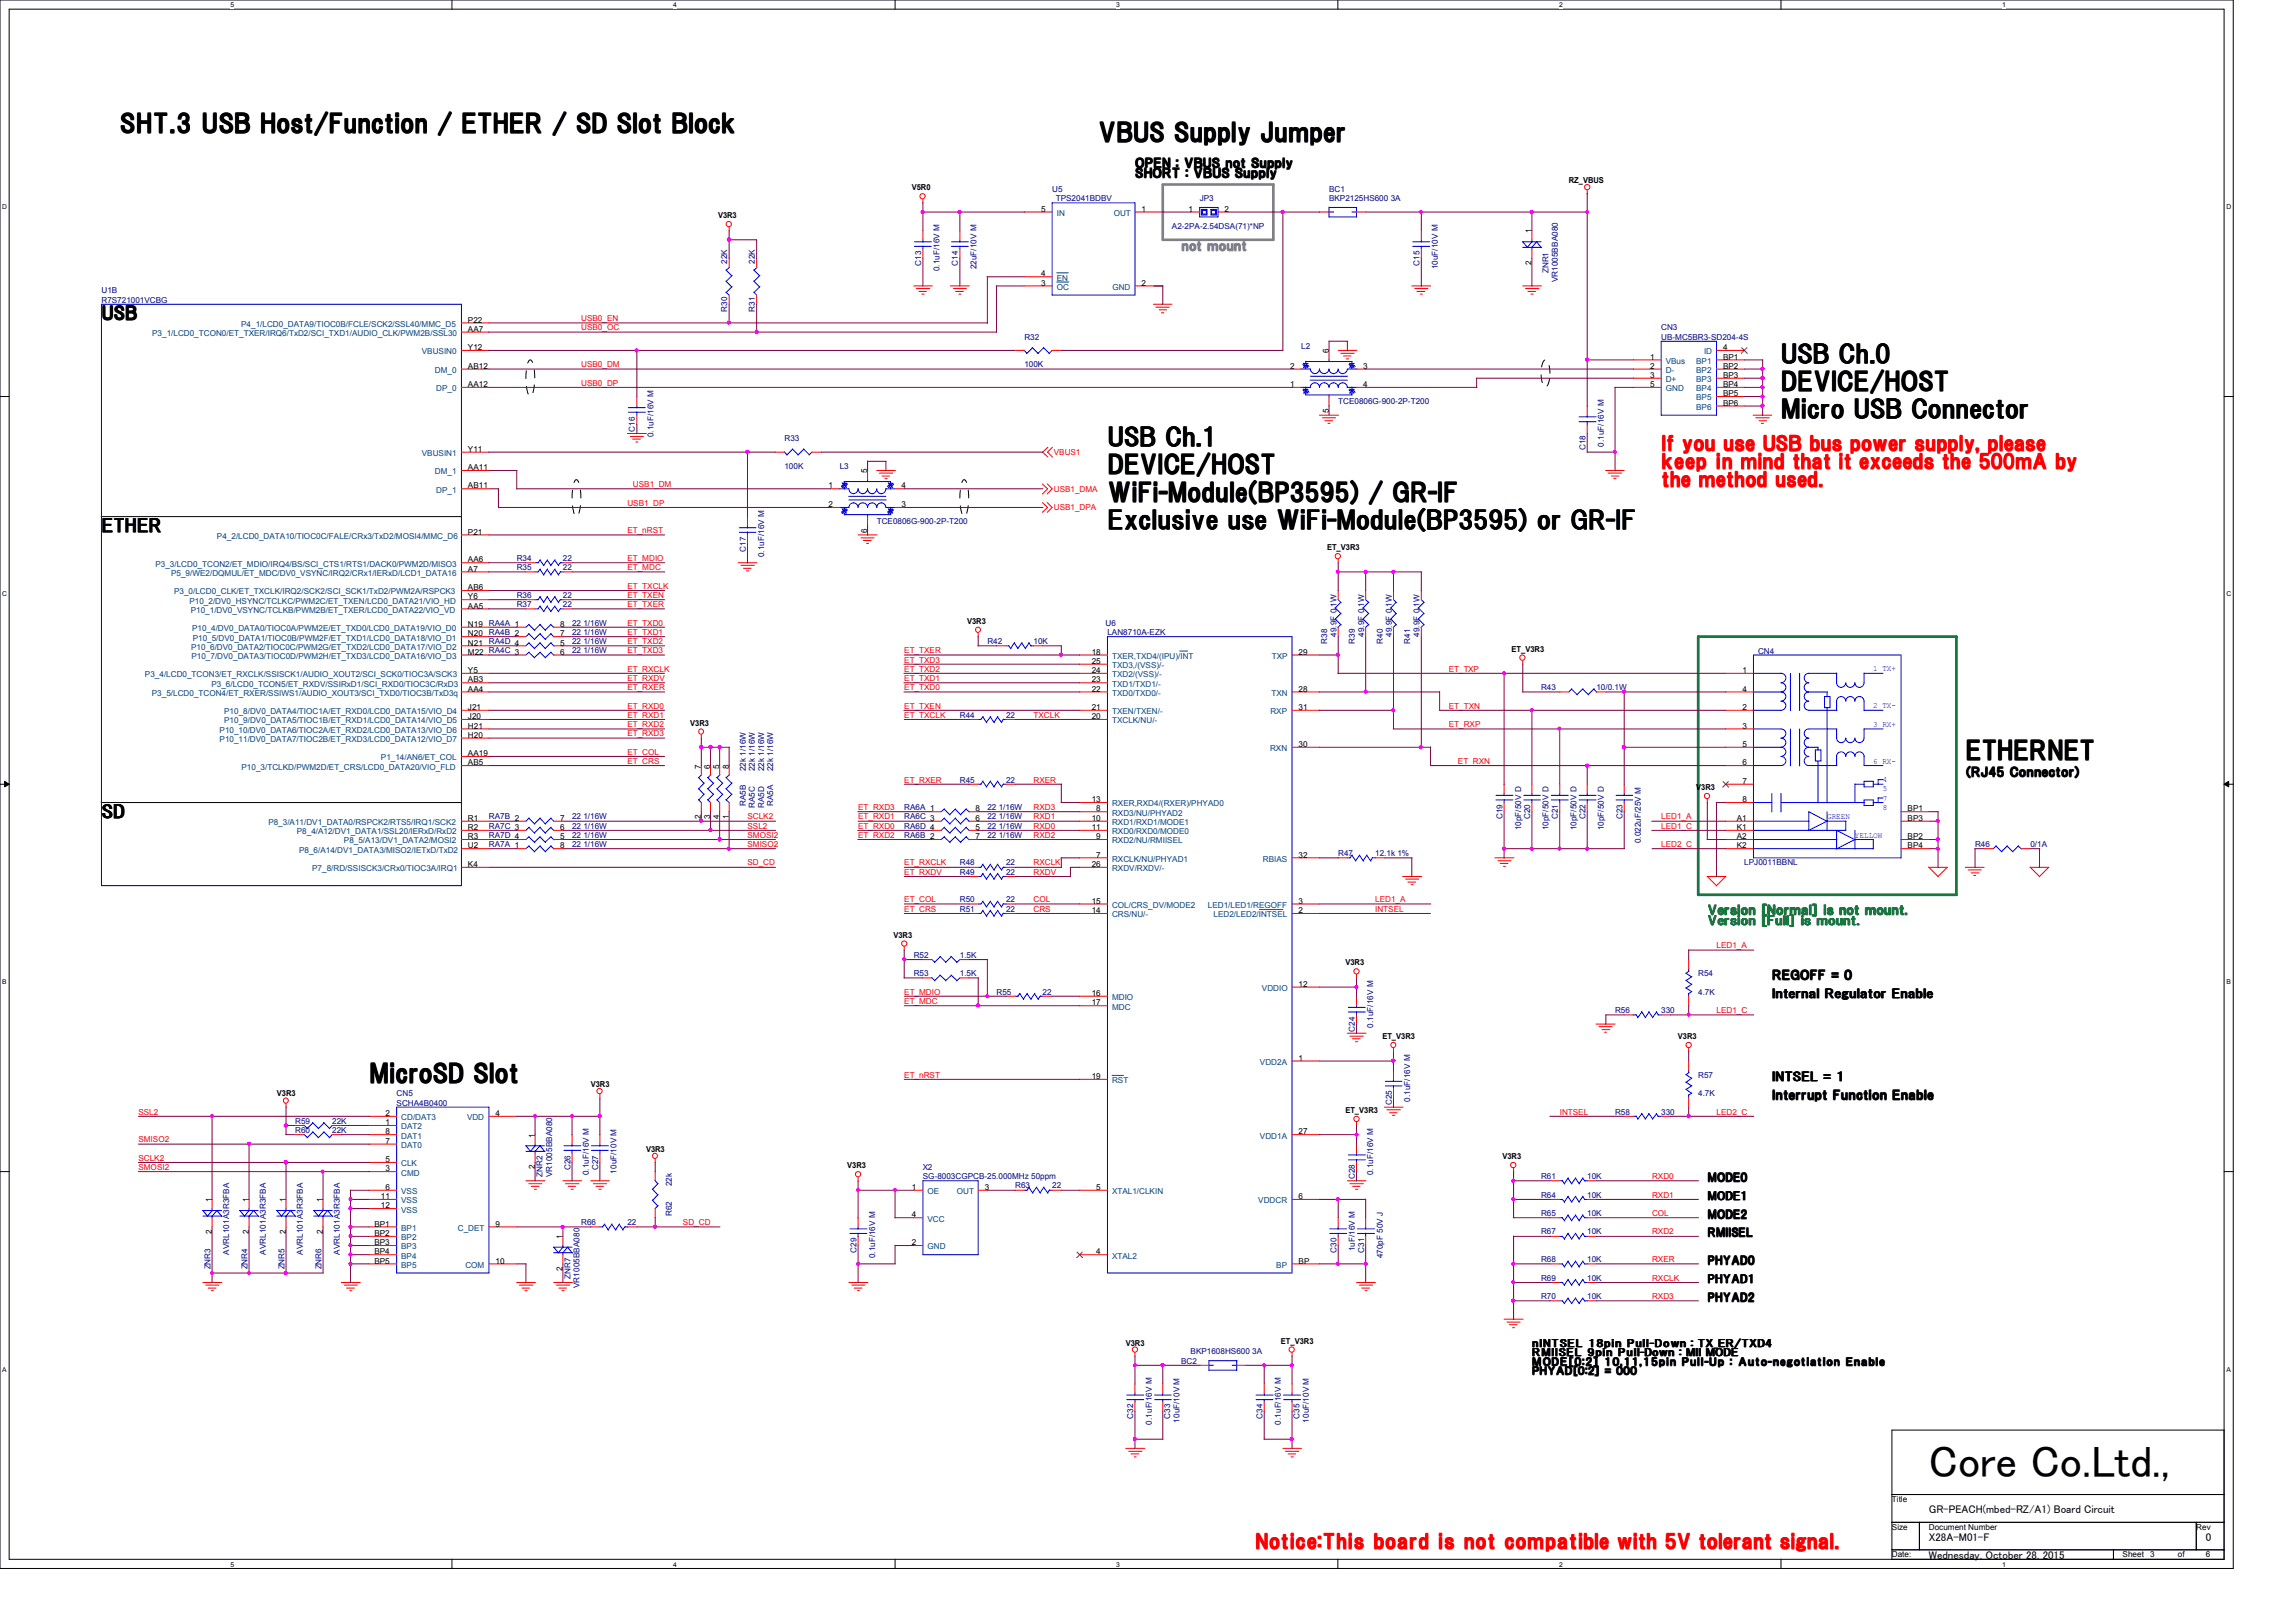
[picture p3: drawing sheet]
<svg xmlns="http://www.w3.org/2000/svg" width="297mm" height="210mm" viewBox="0 0 297 210" stroke-linecap="round" stroke-linejoin="round" font-family="sans-serif">
<defs><g id="words">
<text font-size="5.7" x="249.5" y="191.1">Core Co.Ltd.,</text>
<g font-size="3.2">
<text x="15.5" y="17.1">SHT.3 USB Host/Function / ETHER / SD Slot Block</text>
<text x="142.2" y="18.2">VBUS Supply Jumper</text>
<text x="230.5" y="46.9">USB Ch.0</text>
<text x="230.5" y="50.5">DEVICE/HOST</text>
<text x="143.3" y="57.7">USB Ch.1</text>
<text x="230.5" y="54.1">Micro USB Connector</text>
<text x="143.3" y="61.3">DEVICE/HOST</text>
<text x="143.3" y="64.8">WiFi-Module(BP3595) / GR-IF</text>
<text x="143.3" y="68.4">Exclusive use WiFi-Module(BP3595) or GR-IF</text>
<text x="254.3" y="98.3">ETHERNET</text>
<text x="47.8" y="140">MicroSD Slot</text>
</g>
<g font-size="2.5" fill="#f00">
<text x="215" y="58.3">If you use USB bus power supply, please</text>
<text x="214.9" y="60.6">keep in mind that it exceeds the 500mA by</text>
<text x="215" y="62.9">the method used.</text>
<text x="162.3" y="200.3">Notice:This board is not compatible with 5V tolerant signal.</text>
</g>
<g font-size="2.3">
<text x="13.2" y="41.3">USB</text>
<text x="13.2" y="68.8">ETHER</text>
<text x="13.2" y="105.8">SD</text>
</g>
<g font-size="1.6">
<text x="146.9" y="21.6">OPEN : VBUS not Supply</text>
<text x="146.9" y="22.9">SHORT : VBUS Supply</text>
<text x="254.3" y="100.4">(RJ45 Connector)</text>
<text x="229.3" y="129.1">Internal Regulator Enable</text>
<text x="229.3" y="126.7">REGOFF = 0</text>
<text x="229.3" y="139.8">INTSEL = 1</text>
<text x="229.3" y="142.2">Interrupt Function Enable</text>
</g>
<text font-size="1.6" fill="#808080" x="152.9" y="32.4">not mount</text>
<g font-size="1.6" fill="#008000">
<text x="220.9" y="118.3">Version [Normal] is not mount.</text>
<text x="220.9" y="119.6">Version [Full] is mount.</text>
</g>
<g font-size="1.4">
<text x="220.9" y="155.2">MODE1</text>
<text x="220.9" y="152.8">MODE0</text>
<text x="220.9" y="160">RMIISEL</text>
<text x="220.9" y="157.6">MODE2</text>
<text x="220.9" y="165.9">PHYAD1</text>
<text x="220.9" y="163.6">PHYAD0</text>
<text x="220.9" y="168.4">PHYAD2</text>
<text x="249.5" y="195.8">GR-PEACH(mbed-RZ/A1) Board Circuit</text>
<text x="249.5" y="199.4">X28A-M01-F</text>
<text x="249.5" y="201.8">Wednesday, October 28, 2015</text>
<text x="285.3" y="199.4">0</text>
</g>
<g font-size="1.3">
<text x="198.2" y="176.7">M ODE[0:2] 10,11,15pin Pull-Up : Auto-negotiation En</text>
<text x="198.2" y="175.4">RMIISEL 9pin Pull-Down : MII MODE</text>
<text x="198.2" y="174.2">nINTSEL 18pin Pull-Down : TX_ER/TXD4</text>
<text x="198.2" y="177.8">PHYAD[0:2] = 000</text>
<text x="198.2" y="176.6">MODE[0:2] 10,11,15pin Pull-Up : Auto-negotiation Enable</text>
</g>
<g font-size="1.1">
<text x="202.9" y="23.7">RZ_VBUS</text>
<text x="92.9" y="28.2">V3R3</text>
<text x="117.9" y="24.6">V5R0</text>
<text x="134.7" y="27.4">5</text>
<text x="147.7" y="27.4">1</text>
<text x="153.8" y="27.4">1</text>
<text x="158.4" y="27.4">2</text>
<text x="134.7" y="35.8">4</text>
<text x="198.1" y="34.3" transform="rotate(-90 198.1 34.3)">2</text>
<text x="198.1" y="30.2" transform="rotate(-90 198.1 30.2)">1</text>
<text x="60.5" y="41.7">P22</text>
<text x="134.7" y="37">3</text>
<text x="147.7" y="37">2</text>
<text x="60.5" y="45.3">Y12</text>
<text x="60.5" y="47.7">AB12</text>
<text x="60.5" y="42.9">AA7</text>
<text x="166.9" y="47.7">2</text>
<text x="171.9" y="45.7" transform="rotate(-90 171.9 45.7)">6</text>
<text x="176.3" y="47.7">3</text>
<text x="213.4" y="46.5">1</text>
<text x="213.4" y="47.7">2</text>
<text x="222.9" y="45.3">4</text>
<text x="222.9" y="46.5">BP1</text>
<text x="222.9" y="47.7">BP2</text>
<text x="60.5" y="50.1">AA12</text>
<text x="166.9" y="50.1">1</text>
<text x="171.9" y="53.4" transform="rotate(-90 171.9 53.4)">5</text>
<text x="176.3" y="50.1">4</text>
<text x="213.4" y="48.9">3</text>
<text x="213.4" y="50.1">5</text>
<text x="222.9" y="48.9">BP3</text>
<text x="222.9" y="50.1">BP4</text>
<text x="222.9" y="51.3">BP5</text>
<text x="222.9" y="52.5">BP6</text>
<text x="60.5" y="58.5">Y11</text>
<text x="60.5" y="60.8">AA11</text>
<text x="60.5" y="63.2">AB11</text>
<text x="107.2" y="63.2">1</text>
<text x="107.2" y="65.6">2</text>
<text x="112.2" y="61.2" transform="rotate(-90 112.2 61.2)">5</text>
<text x="116.6" y="63.2">4</text>
<text x="116.6" y="65.6">3</text>
<text x="60.5" y="69.2">P21</text>
<text x="112.2" y="68.9" transform="rotate(-90 112.2 68.9)">6</text>
<text x="171.7" y="71.2">ET_V3R3</text>
<text x="60.5" y="72.8">AA6</text>
<text x="60.5" y="74">A7</text>
<text x="60.5" y="77.6">Y6</text>
<text x="60.5" y="76.4">AB6</text>
<text x="60.5" y="82.3">N20</text>
<text x="60.5" y="83.5">N21</text>
<text x="60.5" y="78.7">AA5</text>
<text x="60.5" y="81.1">N19</text>
<text x="72.5" y="81.1">8</text>
<text x="72.5" y="82.3">7</text>
<text x="72.5" y="83.5">5</text>
<text x="125.1" y="80.8">V3R3</text>
<text x="60.5" y="84.7">M22 RA4C 3</text>
<text x="60.5" y="87.1">Y5</text>
<text x="60.5" y="88.3">AB3</text>
<text x="60.5" y="89.5">AA4</text>
<text x="72.5" y="84.7">6</text>
<text x="141.2" y="89.5">22</text>
<text x="141.2" y="88.3">23</text>
<text x="141.2" y="87.1">24</text>
<text x="141.2" y="85.9">25</text>
<text x="141.2" y="84.7">18</text>
<text x="168" y="84.7">29</text>
<text x="168" y="89.5">28</text>
<text x="195.5" y="84.3">ET_V3R3</text>
<text x="225.4" y="87.1">1</text>
<text x="225.4" y="89.5">4</text>
<text x="60.5" y="91.9">J21</text>
<text x="60.5" y="93">J20</text>
<text x="60.5" y="94.3">H21</text>
<text x="60.5" y="95.5">H20</text>
<text x="89.3" y="93.9">V3R3</text>
<text x="141.2" y="93">20</text>
<text x="141.2" y="91.9">21</text>
<text x="168" y="91.9">31</text>
<text x="225.4" y="91.9">2</text>
<text x="225.4" y="94.3">3</text>
<text x="60.5" y="97.8">AA19</text>
<text x="60.5" y="99">AB5</text>
<text x="90.7" y="99.4" transform="rotate(-90 90.7 99.4)">7</text>
<text x="91.9" y="99.4" transform="rotate(-90 91.9 99.4)">6</text>
<text x="93" y="99.4" transform="rotate(-90 93 99.4)">5</text>
<text x="94.3" y="99.4" transform="rotate(-90 94.3 99.4)">8</text>
<text x="168" y="96.6">30</text>
<text x="225.4" y="96.6">5</text>
<text x="225.4" y="99">6</text>
<text x="225.4" y="101.4">7</text>
<text x="60.5" y="106.2">R1</text>
<text x="60.5" y="107.4">R2</text>
<text x="72.5" y="106.2">7</text>
<text x="72.5" y="107.4">6</text>
<text x="90.7" y="105.9" transform="rotate(-90 90.7 105.9)">2</text>
<text x="91.9" y="105.9" transform="rotate(-90 91.9 105.9)">3</text>
<text x="93" y="105.9" transform="rotate(-90 93 105.9)">4</text>
<text x="94.3" y="105.9" transform="rotate(-90 94.3 105.9)">1</text>
<text x="126.2" y="106.2">6</text>
<text x="126.2" y="107.4">5</text>
<text x="126.2" y="105">8</text>
<text x="141.2" y="107.4">11</text>
<text x="141.2" y="106.2">10</text>
<text x="141.2" y="103.8">13</text>
<text x="141.8" y="105">8</text>
<text x="219.4" y="102.2">V3R3</text>
<text x="224.7" y="106.2">A1</text>
<text x="224.7" y="107.4">K1</text>
<text x="225.4" y="103.8">8</text>
<text x="246.8" y="106.2">BP3</text>
<text x="246.8" y="105">BP1</text>
<text x="60.5" y="108.6">R3</text>
<text x="60.5" y="109.8">U2</text>
<text x="60.5" y="112.2">K4</text>
<text x="72.5" y="108.6">5</text>
<text x="72.5" y="109.8">8</text>
<text x="126.2" y="108.6">7</text>
<text x="141.2" y="112.2">26</text>
<text x="141.8" y="111">7</text>
<text x="141.8" y="108.6">9</text>
<text x="168" y="111">32</text>
<text x="224.7" y="109.8">K2</text>
<text x="224.7" y="108.6">A2</text>
<text x="246.8" y="108.6">BP2</text>
<text x="246.8" y="109.8">BP4</text>
<text x="141.2" y="118.2">14</text>
<text x="141.2" y="116.9">15</text>
<text x="168" y="118.2">2</text>
<text x="168" y="116.9">3</text>
<text x="115.6" y="121.3">V3R3</text>
<text x="174" y="124.9">V3R3</text>
<text x="141.2" y="130.1">17</text>
<text x="141.2" y="128.9">16</text>
<text x="168" y="127.7">12</text>
<text x="168" y="137.2">1</text>
<text x="178.8" y="134.5">ET_V3R3</text>
<text x="217" y="134.5">V3R3</text>
<text x="35.8" y="141.9">V3R3</text>
<text x="76.4" y="140.7">V3R3</text>
<text x="141.2" y="139.6">19</text>
<text x="49.9" y="148">7</text>
<text x="49.9" y="146.8">8</text>
<text x="49.9" y="145.6">1</text>
<text x="49.9" y="144.4">2</text>
<text x="64.1" y="144.4">4</text>
<text x="69.2" y="147.2" transform="rotate(-90 69.2 147.2)">1</text>
<text x="83.6" y="149.1">V3R3</text>
<text x="168" y="146.8">27</text>
<text x="174" y="144">ET_V3R3</text>
<text x="194.4" y="150">V3R3</text>
<text x="27.4" y="155.5" transform="rotate(-90 27.4 155.5)">1</text>
<text x="32.2" y="155.5" transform="rotate(-90 32.2 155.5)">1</text>
<text x="37" y="155.5" transform="rotate(-90 37 155.5)">1</text>
<text x="41.7" y="155.5" transform="rotate(-90 41.7 155.5)">1</text>
<text x="49.3" y="155.2">11</text>
<text x="49.9" y="150.4">5</text>
<text x="49.9" y="151.6">3</text>
<text x="49.9" y="154">6</text>
<text x="69.2" y="151.3" transform="rotate(-90 69.2 151.3)">2</text>
<text x="109.6" y="151.2">V3R3</text>
<text x="117.9" y="154">1</text>
<text x="127.4" y="154">3</text>
<text x="141.8" y="154">5</text>
<text x="168" y="155.2">6</text>
<text x="27.4" y="159.6" transform="rotate(-90 27.4 159.6)">2</text>
<text x="32.2" y="159.6" transform="rotate(-90 32.2 159.6)">2</text>
<text x="37" y="159.6" transform="rotate(-90 37 159.6)">2</text>
<text x="41.7" y="159.6" transform="rotate(-90 41.7 159.6)">2</text>
<text x="48.4" y="161.1">BP3</text>
<text x="48.4" y="159.9">BP2</text>
<text x="48.4" y="158.7">BP1</text>
<text x="49.3" y="156.3">12</text>
<text x="64.1" y="158.7">9</text>
<text x="72.8" y="160.3" transform="rotate(-90 72.8 160.3)">1</text>
<text x="117.9" y="157.5">4</text>
<text x="117.9" y="161.1">2</text>
<text x="48.4" y="162.3">BP4</text>
<text x="48.4" y="163.5">BP5</text>
<text x="64.1" y="163.5">10</text>
<text x="72.8" y="164.4" transform="rotate(-90 72.8 164.4)">2</text>
<text x="141.8" y="162.3">4</text>
<text x="168" y="163.5">BP</text>
<text x="165.7" y="173.9">ET_V3R3</text>
<text x="145.6" y="174.1">V3R3</text>
<text x="244.7" y="194.4">Title</text>
<text x="244.7" y="198">Size</text>
<text x="249.5" y="198">Document Number</text>
<text x="284.1" y="198">Rev</text>
<text x="244.7" y="201.5">Date:</text>
<text x="274.6" y="201.5">Sheet</text>
<text x="278.1" y="201.5">3</text>
<text x="281.7" y="201.5">of</text>
<text x="285.3" y="201.5">6</text>
</g>
<g font-size="1.1" fill="#000080">
<text x="136.1" y="24.8">U5</text>
<text x="136.6" y="26">TPS2041BDBV</text>
<text x="151.6" y="29.6">A2-2PA-2.54DSA(71)*NP</text>
<text x="155.2" y="26">JP3</text>
<text x="171.9" y="24.8">BC1</text>
<text x="171.9" y="26">BKP2125HS600 3A</text>
<text x="94.1" y="34.1" transform="rotate(-90 94.1 34.1)">22K</text>
<text x="97.7" y="34.1" transform="rotate(-90 97.7 34.1)">22K</text>
<text x="119.2" y="34.4" transform="rotate(-90 119.2 34.4)">C13</text>
<text x="121.5" y="35.1" transform="rotate(-90 121.5 35.1)">0.1uF/16V M</text>
<text x="123.9" y="34.4" transform="rotate(-90 123.9 34.4)">C14</text>
<text x="126.3" y="34.8" transform="rotate(-90 126.3 34.8)">22uF/10V M</text>
<text x="183.6" y="34.4" transform="rotate(-90 183.6 34.4)">C15</text>
<text x="186" y="34.8" transform="rotate(-90 186 34.8)">10uF/10V M</text>
<text x="200.3" y="35.3" transform="rotate(-90 200.3 35.3)">ZNR1</text>
<text x="13.1" y="38">U1B</text>
<text x="13.1" y="39.2">R7S721001VCBG</text>
<text x="94.1" y="40.3" transform="rotate(-90 94.1 40.3)">R30</text>
<text x="97.7" y="40.3" transform="rotate(-90 97.7 40.3)">R31</text>
<text x="201.5" y="36.5" transform="rotate(-90 201.5 36.5)">VR1005BBA080</text>
<text x="132.5" y="43.9">R32</text>
<text x="132.5" y="47.5">100K</text>
<text x="168.3" y="45.1">L2</text>
<text x="214.9" y="42.8">CN3</text>
<text x="214.9" y="43.9">UB-MC5BR3-SD204-4S</text>
<text x="173.1" y="52.3">TCE0806G-900-2P-T200</text>
<text x="82.1" y="55.9" transform="rotate(-90 82.1 55.9)">C16</text>
<text x="84.5" y="56.6" transform="rotate(-90 84.5 56.6)">0.1uF/16V M</text>
<text x="101.5" y="57.1">R33</text>
<text x="205.1" y="58.3" transform="rotate(-90 205.1 58.3)">C18</text>
<text x="207.5" y="57.8" transform="rotate(-90 207.5 57.8)">0.1uF/16V M</text>
<text x="101.5" y="60.7">100K</text>
<text x="108.6" y="60.7">L3</text>
<text x="96.5" y="71.4" transform="rotate(-90 96.5 71.4)">C17</text>
<text x="113.4" y="67.8">TCE0806G-900-2P-T200</text>
<text x="66.8" y="72.6">R34</text>
<text x="66.8" y="73.8">R35</text>
<text x="66.8" y="77.4">R36</text>
<text x="72.8" y="72.6">22</text>
<text x="72.8" y="73.8">22</text>
<text x="72.8" y="77.4">22</text>
<text x="98.8" y="72.1" transform="rotate(-90 98.8 72.1)">0.1uF/16V M</text>
<text x="63.2" y="80.9">RA4A 1</text>
<text x="63.2" y="82.1">RA4B 2</text>
<text x="63.2" y="83.4">RA4D 4</text>
<text x="66.8" y="78.6">R37</text>
<text x="72.8" y="78.6">22</text>
<text x="74" y="83.4">22 1/16W</text>
<text x="74" y="80.9">22 1/16W</text>
<text x="74" y="82.1">22 1/16W</text>
<text x="127.7" y="83.4">R42</text>
<text x="133.7" y="83.4">10K</text>
<text x="143" y="80.9">U6</text>
<text x="143.3" y="82.1">LAN8710A-EZK</text>
<text x="171.7" y="83.3" transform="rotate(-90 171.7 83.3)">R38</text>
<text x="172.9" y="82.4" transform="rotate(-90 172.9 82.4)">49.9F 0.1W</text>
<text x="175.3" y="83.3" transform="rotate(-90 175.3 83.3)">R39</text>
<text x="176.4" y="82.4" transform="rotate(-90 176.4 82.4)">49.9F 0.1W</text>
<text x="178.9" y="83.3" transform="rotate(-90 178.9 83.3)">R40</text>
<text x="180" y="82.4" transform="rotate(-90 180 82.4)">49.9F 0.1W</text>
<text x="182.4" y="83.3" transform="rotate(-90 182.4 83.3)">R41</text>
<text x="183.6" y="82.4" transform="rotate(-90 183.6 82.4)">49.9F 0.1W</text>
<text x="74" y="84.5">22 1/16W</text>
<text x="199.3" y="89.3">R43</text>
<text x="206.5" y="89.3">10/0.1W</text>
<text x="227.4" y="84.7">CN4</text>
<text x="124.2" y="92.9">R44</text>
<text x="130.1" y="92.9">22</text>
<text x="96.5" y="99.8" transform="rotate(-90 96.5 99.8)">22k 1/16W</text>
<text x="97.7" y="99.8" transform="rotate(-90 97.7 99.8)">22k 1/16W</text>
<text x="98.8" y="99.8" transform="rotate(-90 98.8 99.8)">22k 1/16W</text>
<text x="100" y="99.8" transform="rotate(-90 100 99.8)">22k 1/16W</text>
<text x="124.2" y="101.3">R45</text>
<text x="130.1" y="101.3">22</text>
<text x="63.2" y="106">RA7B 2</text>
<text x="63.2" y="107.2">RA7C 3</text>
<text x="74" y="107.2">22 1/16W</text>
<text x="74" y="106">22 1/16W</text>
<text x="96.5" y="104.3" transform="rotate(-90 96.5 104.3)">RA5B</text>
<text x="97.7" y="104.6" transform="rotate(-90 97.7 104.6)">RA5C</text>
<text x="98.8" y="104.6" transform="rotate(-90 98.8 104.6)">RA5D</text>
<text x="100" y="104.3" transform="rotate(-90 100 104.3)">RA5A</text>
<text x="117" y="106">RA6C 3</text>
<text x="117" y="107.2">RA6D 4</text>
<text x="117" y="104.8">RA6A 1</text>
<text x="127.7" y="106">22 1/16W</text>
<text x="127.7" y="107.2">22 1/16W</text>
<text x="127.7" y="104.8">22 1/16W</text>
<text x="194.4" y="106" transform="rotate(-90 194.4 106)">C19</text>
<text x="196.8" y="107.4" transform="rotate(-90 196.8 107.4)">10pF/50V D</text>
<text x="198" y="106" transform="rotate(-90 198 106)">C20</text>
<text x="200.3" y="107.4" transform="rotate(-90 200.3 107.4)">10pF/50V D</text>
<text x="201.5" y="106" transform="rotate(-90 201.5 106)">C21</text>
<text x="203.9" y="107.4" transform="rotate(-90 203.9 107.4)">10pF/50V D</text>
<text x="205.1" y="106" transform="rotate(-90 205.1 106)">C22</text>
<text x="207.5" y="107.4" transform="rotate(-90 207.5 107.4)">10pF/50V D</text>
<text x="209.9" y="106" transform="rotate(-90 209.9 106)">C23</text>
<text x="63.2" y="108.4">RA7D 4</text>
<text x="63.2" y="109.6">RA7A 1</text>
<text x="74" y="108.4">22 1/16W</text>
<text x="74" y="109.6">22 1/16W</text>
<text x="117" y="108.4">RA6B 2</text>
<text x="124.2" y="112">R48</text>
<text x="124.2" y="113.2">R49</text>
<text x="127.7" y="108.4">22 1/16W</text>
<text x="130.1" y="112">22</text>
<text x="130.1" y="113.2">22</text>
<text x="173.1" y="110.8">R47</text>
<text x="177.9" y="110.8">12.1k 1%</text>
<text x="212.3" y="109.1" transform="rotate(-90 212.3 109.1)">0.022uF/25V M</text>
<text x="225.6" y="112">LPJ0011BBNL</text>
<text x="255.5" y="109.6">R46</text>
<text x="262.6" y="109.6">0/1A</text>
<text x="124.2" y="116.8">R50</text>
<text x="124.2" y="117.9">R51</text>
<text x="130.1" y="116.8">22</text>
<text x="130.1" y="117.9">22</text>
<text x="118.2" y="123.9">R52</text>
<text x="124.2" y="123.9">1.5K</text>
<text x="118.2" y="126.3">R53</text>
<text x="124.2" y="126.3">1.5K</text>
<text x="128.9" y="128.7">R55</text>
<text x="134.9" y="128.7">22</text>
<text x="208.9" y="131.1">R56</text>
<text x="214.9" y="131.1">330</text>
<text x="219.7" y="126.3">R54</text>
<text x="219.7" y="128.7">4.7K</text>
<text x="175.3" y="133.5" transform="rotate(-90 175.3 133.5)">C24</text>
<text x="177.6" y="133" transform="rotate(-90 177.6 133)">0.1uF/16V M</text>
<text x="51.3" y="141.8">CN5</text>
<text x="51.3" y="143">SCHA4B0400</text>
<text x="180" y="143" transform="rotate(-90 180 143)">C25</text>
<text x="182.4" y="142.5" transform="rotate(-90 182.4 142.5)">0.1uF/16V M</text>
<text x="219.7" y="139.4">R57</text>
<text x="219.7" y="141.8">4.7K</text>
<text x="38.2" y="145.4">R59</text>
<text x="38.2" y="146.6">R60</text>
<text x="43" y="145.4">22K</text>
<text x="43" y="146.6">22K</text>
<text x="208.9" y="144.2">R58</text>
<text x="214.9" y="144.2">330</text>
<text x="70.2" y="152.3" transform="rotate(-90 70.2 152.3)">ZNR2</text>
<text x="71.4" y="152.3" transform="rotate(-90 71.4 152.3)">VR1005BBA080</text>
<text x="73.8" y="151.4" transform="rotate(-90 73.8 151.4)">C26</text>
<text x="76.2" y="152.1" transform="rotate(-90 76.2 152.1)">0.1uF/16V M</text>
<text x="77.4" y="151.4" transform="rotate(-90 77.4 151.4)">C27</text>
<text x="79.8" y="151.8" transform="rotate(-90 79.8 151.8)">10uF/10V M</text>
<text x="86.9" y="153.5" transform="rotate(-90 86.9 153.5)">22k</text>
<text x="119.4" y="151.4">X2</text>
<text x="119.4" y="152.6">SG-8003CGPCB-25.000MHz 50ppm</text>
<text x="131.3" y="153.8">R63</text>
<text x="136.1" y="153.8">22</text>
<text x="175.3" y="152.6" transform="rotate(-90 175.3 152.6)">C28</text>
<text x="177.6" y="152.1" transform="rotate(-90 177.6 152.1)">0.1uF/16V M</text>
<text x="199.3" y="155">R64</text>
<text x="199.3" y="152.6">R61</text>
<text x="205.3" y="155">10K</text>
<text x="205.3" y="152.6">10K</text>
<text x="75.2" y="158.5">R66</text>
<text x="81.2" y="158.5">22</text>
<text x="86.9" y="157.4" transform="rotate(-90 86.9 157.4)">R62</text>
<text x="175.3" y="161.9" transform="rotate(-90 175.3 161.9)">1uF/16V M</text>
<text x="199.3" y="157.4">R65</text>
<text x="199.3" y="159.7">R67</text>
<text x="205.3" y="157.4">10K</text>
<text x="205.3" y="159.7">10K</text>
<text x="27.2" y="164.3" transform="rotate(-90 27.2 164.3)">ZNR3</text>
<text x="29.6" y="162.3" transform="rotate(-90 29.6 162.3)">AVRL101A3R3FBA</text>
<text x="32" y="164.3" transform="rotate(-90 32 164.3)">ZNR4</text>
<text x="34.4" y="162.3" transform="rotate(-90 34.4 162.3)">AVRL101A3R3FBA</text>
<text x="36.8" y="164.3" transform="rotate(-90 36.8 164.3)">ZNR5</text>
<text x="39.2" y="162.3" transform="rotate(-90 39.2 162.3)">AVRL101A3R3FBA</text>
<text x="41.6" y="164.3" transform="rotate(-90 41.6 164.3)">ZNR6</text>
<text x="43.9" y="162.3" transform="rotate(-90 43.9 162.3)">AVRL101A3R3FBA</text>
<text x="73.8" y="165.4" transform="rotate(-90 73.8 165.4)">ZNR7</text>
<text x="75" y="166.7" transform="rotate(-90 75 166.7)">VR1005BBA080</text>
<text x="110.8" y="162.1" transform="rotate(-90 110.8 162.1)">C29</text>
<text x="113.2" y="162.8" transform="rotate(-90 113.2 162.8)">0.1uF/16V M</text>
<text x="172.9" y="162.1" transform="rotate(-90 172.9 162.1)">C30</text>
<text x="176.4" y="162.1" transform="rotate(-90 176.4 162.1)">C31</text>
<text x="178.9" y="162.8" transform="rotate(-90 178.9 162.8)">470pF 50V J</text>
<text x="199.3" y="163.3">R68</text>
<text x="199.3" y="165.7">R69</text>
<text x="205.3" y="163.3">10K</text>
<text x="205.3" y="165.7">10K</text>
<text x="199.3" y="168.1">R70</text>
<text x="205.3" y="168.1">10K</text>
<text x="152.8" y="176.4">BC2</text>
<text x="154" y="175.3">BKP1608HS600 3A</text>
<text x="146.6" y="183.6" transform="rotate(-90 146.6 183.6)">C32</text>
<text x="149" y="184.3" transform="rotate(-90 149 184.3)">0.1uF/16V M</text>
<text x="151.4" y="183.6" transform="rotate(-90 151.4 183.6)">C33</text>
<text x="152.6" y="184.1" transform="rotate(-90 152.6 184.1)">10uF/10V M</text>
<text x="163.3" y="183.6" transform="rotate(-90 163.3 183.6)">C34</text>
<text x="165.7" y="184.3" transform="rotate(-90 165.7 184.3)">0.1uF/16V M</text>
<text x="168.1" y="183.6" transform="rotate(-90 168.1 183.6)">C35</text>
<text x="169.3" y="184.1" transform="rotate(-90 169.3 184.1)">10uF/10V M</text>
</g>
<g font-size="1.1" fill="#004080">
<text x="136.7" y="27.9">IN</text>
<text x="144.1" y="27.9">OUT</text>
<text x="136.7" y="37.5">OC</text>
<text x="136.7" y="36.3">EN</text>
<text x="143.9" y="37.5">GND</text>
<text x="19.7" y="43.5">P3_1/LCD0_TCON0/ET_TXER/IRQ6/TxD2/SCI_TXD1/AUDIO_CLK/PWM2B/SSL30</text>
<text x="31.2" y="42.3">P4_1/LCD0_DATA9/TIOC0B/FCLE/SCK2/SSL40/MMC_D5</text>
<text x="54.6" y="45.8">VBUSIN0</text>
<text x="215.5" y="47.1">VBus</text>
<text x="219.4" y="47.1">BP1</text>
<text x="220.4" y="45.8">ID</text>
<text x="56.3" y="48.3">DM_0</text>
<text x="56.4" y="50.6">DP_0</text>
<text x="215.5" y="48.3">D-</text>
<text x="215.5" y="49.4">D+</text>
<text x="215.5" y="50.6">GND</text>
<text x="219.4" y="48.3">BP2</text>
<text x="219.4" y="49.4">BP3</text>
<text x="219.4" y="50.6">BP4</text>
<text x="219.4" y="51.8">BP5</text>
<text x="219.4" y="53">BP6</text>
<text x="54.6" y="59">VBUSIN1</text>
<text x="56.3" y="61.4">DM_1</text>
<text x="56.4" y="63.8">DP_1</text>
<text x="28.1" y="69.7">P4_2/LCD0_DATA10/TIOC0C/FALE/CRx3/TxD2/MOSI4/MMC_D6</text>
<text x="20.1" y="73.3">P3_3/LCD0_TCON2/ET_MDIO/IRQ4/BS/SCI_CTS1/RTS1/DACK0/PWM2D/MISO3</text>
<text x="22.1" y="74.5">P5_9/WE2/DQMUL/ET_MDC/DV0_VSYNC/IRQ2/CRx1/IERxD/LCD1_DATA16</text>
<text x="22.5" y="76.9">P3_0/LCD0_CLK/ET_TXCLK/IRQ2/SCK2/SCI_SCK1/TxD2/PWM2A/RSPCK3</text>
<text x="24.5" y="78.1">P10_2/DV0_HSYNC/TCLKC/PWM2C/ET_TXEN/LCD0_DATA21/VIO_HD</text>
<text x="24.7" y="79.3">P10_1/DV0_VSYNC/TCLKB/PWM2B/ET_TXER/LCD0_DATA22/VIO_VD</text>
<text x="24.8" y="81.7">P10_4/DV0_DATA0/TIOC0A/PWM2E/ET_TXD0/LCD0_DATA19/VIO_D0</text>
<text x="24.9" y="82.9">P10_5/DV0_DATA1/TIOC0B/PWM2F/ET_TXD1/LCD0_DATA18/VIO_D1</text>
<text x="18.8" y="87.6">P3_4/LCD0_TCON3/ET_RXCLK/SSISCK1/AUDIO_XOUT2/SCI_SCK0/TIOC3A/SCK3</text>
<text x="24.7" y="84.1">P10_6/DV0_DATA2/TIOC0C/PWM2G/ET_TXD2/LCD0_DATA17/VIO_D2</text>
<text x="24.8" y="85.3">P10_7/DV0_DATA3/TIOC0D/PWM2H/ET_TXD3/LCD0_DATA16/VIO_D3</text>
<text x="27.3" y="88.9">P3_6/LCD0_TCON5/ET_RXDV/SSIRxD1/SCI_RXD0/TIOC3C/RxD3</text>
<text x="143.8" y="88.9">TXD1/TXD1/-</text>
<text x="143.8" y="87.6">TXD2/(VSS)/-</text>
<text x="143.8" y="86.4">TXD3,/(VSS)/-</text>
<text x="143.8" y="85.3">TXER,TXD4/(IPU)/INT</text>
<text x="164.5" y="85.3">TXP</text>
<text x="19.6" y="90">P3_5/LCD0_TCON4/ET_RXER/SSIWS1/AUDIO_XOUT3/SCI_TXD0/TIOC3B/TxD3q</text>
<text x="28.4" y="94.8">P10_10/DV0_DATA6/TIOC2A/ET_RXD2/LCD0_DATA13/VIO_D6</text>
<text x="29" y="92.4">P10_8/DV0_DATA4/TIOC1A/ET_RXD0/LCD0_DATA15/VIO_D4</text>
<text x="29" y="93.6">P10_9/DV0_DATA5/TIOC1B/ET_RXD1/LCD0_DATA14/VIO_D5</text>
<text x="143.8" y="93.6">TXCLK/NU/-</text>
<text x="143.8" y="92.4">TXEN/TXEN/-</text>
<text x="143.8" y="90">TXD0/TXD0/-</text>
<text x="164.3" y="92.4">RXP</text>
<text x="164.5" y="90">TXN</text>
<text x="28.4" y="96">P10_11/DV0_DATA7/TIOC2B/ET_RXD3/LCD0_DATA12/VIO_D7</text>
<text x="31.2" y="99.6">P10_3/TCLKD/PWM2D/ET_CRS/LCD0_DATA20/VIO_FLD</text>
<text x="49.3" y="98.4">P1_14/AN6/ET_COL</text>
<text x="164.3" y="97.2">RXN</text>
<text x="34.7" y="106.8">P8_3/A11/DV1_DATA0/RSPCK2/RTS5/IRQ1/SCK2</text>
<text x="38.4" y="107.9">P8_4/A12/DV1_DATA1/SSL20/IERxD/RxD2</text>
<text x="143.8" y="107.9">RXD0/RXD0/MODE0</text>
<text x="143.8" y="106.8">RXD1/RXD1/MODE1</text>
<text x="143.8" y="105.5">RXD3/NU/PHYAD2</text>
<text x="143.8" y="104.4">RXER,RXD4/(RXER)/PHYAD0</text>
<text x="38.7" y="110.3">P8_6/A14/DV1_DATA3/MISO2/IETxD/TxD2</text>
<text x="40.4" y="112.7">P7_8/RD/SSISCK3/CRx0/TIOC3A/IRQ1</text>
<text x="44.5" y="109.1">P8_5/A13/DV1_DATA2/MOSI2</text>
<text x="143.8" y="112.7">RXDV/RXDV/-</text>
<text x="143.8" y="111.5">RXCLK/NU/PHYAD1</text>
<text x="143.8" y="109.1">RXD2/NU/RMIISEL</text>
<text x="163.4" y="111.5">RBIAS</text>
<text x="143.8" y="118.7">CRS/NU/-</text>
<text x="143.8" y="117.5">COL/CRS_DV/MODE2</text>
<text x="156.3" y="117.5">LED1/LED1/REGOFF</text>
<text x="157" y="118.7">LED2/LED2/INTSEL</text>
<text x="143.8" y="130.6">MDC</text>
<text x="143.8" y="129.4">MDIO</text>
<text x="163.2" y="128.2">VDDIO</text>
<text x="163" y="137.8">VDD2A</text>
<text x="143.8" y="140.2">RST</text>
<text x="51.9" y="148.5">DAT0</text>
<text x="51.9" y="147.3">DAT1</text>
<text x="51.9" y="146.1">DAT2</text>
<text x="51.9" y="144.9">CD/DAT3</text>
<text x="60.4" y="144.9">VDD</text>
<text x="163" y="147.3">VDD1A</text>
<text x="51.9" y="154.5">VSS</text>
<text x="51.9" y="155.7">VSS</text>
<text x="51.9" y="150.9">CLK</text>
<text x="51.9" y="152.1">CMD</text>
<text x="120" y="154.5">OE</text>
<text x="123.8" y="154.5">OUT</text>
<text x="143.8" y="154.5">XTAL1/CLKIN</text>
<text x="162.8" y="155.7">VDDCR</text>
<text x="51.9" y="156.9">VSS</text>
<text x="51.9" y="161.7">BP3</text>
<text x="51.9" y="160.5">BP2</text>
<text x="51.9" y="159.3">BP1</text>
<text x="59.2" y="159.3">C_DET</text>
<text x="120" y="158.1">VCC</text>
<text x="120" y="161.7">GND</text>
<text x="51.9" y="162.9">BP4</text>
<text x="51.9" y="164">BP5</text>
<text x="60.2" y="164">COM</text>
<text x="143.8" y="162.9">XTAL2</text>
<text x="165.1" y="164">BP</text>
</g>
<g font-size="1.1" fill="#f00">
<text x="75.2" y="41.6">USB0_EN</text>
<text x="75.2" y="47.5">USB0_DM</text>
<text x="75.2" y="42.8">USB0_OC</text>
<text x="75.2" y="49.9">USB0_DP</text>
<text x="136.3" y="58.9">VBUS1</text>
<text x="81.2" y="65.4">USB1_DP</text>
<text x="81.9" y="63">USB1_DM</text>
<text x="136.3" y="63.6">USB1_DMA</text>
<text x="81.2" y="69">ET_nRST</text>
<text x="136.3" y="66">USB1_DPA</text>
<text x="81.2" y="72.6">ET_MDIO</text>
<text x="81.2" y="73.8">ET_MDC</text>
<text x="81.2" y="77.4">ET_TXEN</text>
<text x="81.2" y="76.2">ET_TXCLK</text>
<text x="81.2" y="83.4">ET_TXD2</text>
<text x="81.2" y="82.1">ET_TXD1</text>
<text x="81.2" y="80.9">ET_TXD0</text>
<text x="81.2" y="78.6">ET_TXER</text>
<text x="81.2" y="88.1">ET_RXDV</text>
<text x="81.2" y="89.3">ET_RXER</text>
<text x="81.2" y="86.9">ET_RXCLK</text>
<text x="81.2" y="84.5">ET_TXD3</text>
<text x="117" y="86.9">ET_TXD2</text>
<text x="117" y="84.5">ET_TXER</text>
<text x="117" y="88.1">ET_TXD1</text>
<text x="117" y="85.7">ET_TXD3</text>
<text x="117" y="89.3">ET_TXD0</text>
<text x="187.4" y="86.9">ET_TXP</text>
<text x="81.2" y="92.9">ET_RXD1</text>
<text x="81.2" y="95.3">ET_RXD3</text>
<text x="81.2" y="94.1">ET_RXD2</text>
<text x="81.2" y="91.7">ET_RXD0</text>
<text x="117" y="91.7">ET_TXEN</text>
<text x="117" y="92.9">ET_TXCLK</text>
<text x="133.7" y="92.9">TXCLK</text>
<text x="187.4" y="94.1">ET_RXP</text>
<text x="187.4" y="91.7">ET_TXN</text>
<text x="81.2" y="98.8">ET_CRS</text>
<text x="81.2" y="97.7">ET_COL</text>
<text x="117" y="101.3">ET_RXER</text>
<text x="133.7" y="101.3">RXER</text>
<text x="188.6" y="98.8">ET_RXN</text>
<text x="96.7" y="106">SCLK2</text>
<text x="96.7" y="107.2">SSL2</text>
<text x="111" y="106">ET_RXD1</text>
<text x="111" y="104.8">ET_RXD3</text>
<text x="111" y="107.2">ET_RXD0</text>
<text x="133.7" y="104.8">RXD3</text>
<text x="133.7" y="106">RXD1</text>
<text x="133.7" y="107.2">RXD0</text>
<text x="214.9" y="107.2">LED1_C</text>
<text x="214.9" y="106">LED1_A</text>
<text x="96.7" y="112">SD_CD</text>
<text x="96.7" y="109.6">SMISO2</text>
<text x="96.7" y="108.4">SMOSI2</text>
<text x="111" y="108.4">ET_RXD2</text>
<text x="117" y="113.2">ET_RXDV</text>
<text x="117" y="112">ET_RXCLK</text>
<text x="133.7" y="108.4">RXD2</text>
<text x="133.7" y="113.2">RXDV</text>
<text x="133.7" y="112">RXCLK</text>
<text x="214.9" y="109.6">LED2_C</text>
<text x="117" y="116.8">ET_COL</text>
<text x="117" y="117.9">ET_CRS</text>
<text x="133.7" y="116.8">COL</text>
<text x="133.7" y="117.9">CRS</text>
<text x="177.9" y="117.9">INTSEL</text>
<text x="177.9" y="116.8">LED1_A</text>
<text x="222" y="122.7">LED1_A</text>
<text x="117" y="129.9">ET_MDC</text>
<text x="117" y="128.7">ET_MDIO</text>
<text x="222" y="131.1">LED1_C</text>
<text x="117" y="139.4">ET_nRST</text>
<text x="17.9" y="147.8">SMISO2</text>
<text x="17.9" y="144.2">SSL2</text>
<text x="201.8" y="144.2">INTSEL</text>
<text x="222" y="144.2">LED2_C</text>
<text x="17.9" y="151.4">SMOSI2</text>
<text x="17.9" y="150.2">SCLK2</text>
<text x="213.7" y="155">RXD1</text>
<text x="213.7" y="152.6">RXD0</text>
<text x="88.3" y="158.5">SD_CD</text>
<text x="213.7" y="157.4">COL</text>
<text x="213.7" y="159.7">RXD2</text>
<text x="213.7" y="163.3">RXER</text>
<text x="213.7" y="165.7">RXCLK</text>
<text x="213.7" y="168.1">RXD3</text>
</g>
<g font-size="1.1" fill="#00f">
<text x="242.3" y="86.9">1 TX+</text>
<text x="242.3" y="91.7">2 TX-</text>
<text x="242.3" y="94">3 RX+</text>
<text x="242.3" y="98.8">6 RX-</text>
<text x="243.5" y="101.2">4</text>
<text x="236.3" y="106">GREEN</text>
<text x="243.5" y="102.4">5</text>
<text x="243.5" y="103.6">7</text>
<text x="243.5" y="104.8">8</text>
<text x="239.9" y="108.4">YELLOW</text>
</g>
<g font-size=".9">
<text x="29.8" y=".9">5</text>
<text x="87.1" y=".9">4</text>
<text x="144.4" y=".9">3</text>
<text x="201.7" y=".9">2</text>
<text x="259" y=".9">1</text>
<text x=".3" y="27.1">D</text>
<text x="288" y="27.1">D</text>
<text x=".3" y="77.2">C</text>
<text x="288" y="77.2">C</text>
<text x=".3" y="127.3">B</text>
<text x="288" y="127.3">B</text>
<text x=".3" y="177.5">A</text>
<text x="288" y="177.5">A</text>
<text x="29.8" y="202.7">5</text>
<text x="87.1" y="202.7">4</text>
<text x="144.4" y="202.7">3</text>
<text x="201.7" y="202.7">2</text>
<text x="259" y="202.7">1</text>
</g>
</g></defs>
<path d="M0 0h288.9v202.9h-288.9zM1.2 1.2h286.5v200.6h-286.5z" fill="none" stroke="#000" stroke-width=".13"/>
<g fill="#fff">
<path d="M29.8 .1h.5v1h-.5z"/>
<path d="M29.8 201.9h.5v1h-.5z"/>
</g>
<path d="M58.5 0v1.2M58.5 201.8v1.1" fill="none" stroke="#000" stroke-width=".13"/>
<g fill="#fff">
<path d="M87.1 .1h.4v1h-.4z"/>
<path d="M87.1 201.9h.4v1h-.4z"/>
</g>
<path d="M115.8 0v1.2M115.8 201.8v1.1" fill="none" stroke="#000" stroke-width=".13"/>
<g fill="#fff">
<path d="M144.4 .1h.5v1h-.5z"/>
<path d="M144.4 201.9h.5v1h-.5z"/>
</g>
<path d="M173.1 0v1.2M173.1 201.8v1.1" fill="none" stroke="#000" stroke-width=".13"/>
<g fill="#fff">
<path d="M201.7 .1h.4v1h-.4z"/>
<path d="M201.7 201.9h.4v1h-.4z"/>
</g>
<path d="M230.4 0v1.2M230.4 201.8v1.1" fill="none" stroke="#000" stroke-width=".13"/>
<g fill="#fff">
<path d="M259 .1h.5v1h-.5z"/>
<path d="M259 201.9h.5v1h-.5z"/>
<path d="M.3 26.2h.6v1h-.6z"/>
<path d="M288 26.2h.6v1h-.6z"/>
<path d="M.3 76.4h.6v.9h-.6z"/>
<path d="M288 76.4h.6v.9h-.6z"/>
</g>
<path d="M0 51.3h1.2M287.7 51.3h1.2" fill="none" stroke="#000" stroke-width=".13"/>
<g fill="#fff">
<path d="M.3 126.5h.5v1h-.5z"/>
<path d="M288 126.5h.5v1h-.5z"/>
</g>
<path d="M0 101.5h1.2M.6 101.1l.6 .4-.6 .3zM287.7 101.5l.6-.4v.7zM287.7 101.5h1.2" fill="none" stroke="#000" stroke-width=".13"/>
<path d="M.6 101.1l.6 .4-.6 .3zM287.7 101.5l.6-.4v.7z" fill="#000"/>
<g fill="#fff">
<path d="M.3 176.7h.5v.9h-.5z"/>
<path d="M288 176.7h.5v.9h-.5z"/>
</g>
<path d="M13.1 66.8h46.6M13.1 103.8h46.6M0 151.6h1.2M287.7 151.6h1.2M244.7 185h43v16.8h-43zM244.7 193.4h43M244.7 197h43M248.3 197v3.5M284.1 197v3.5M244.7 200.5h43M273.4 200.5v1.3" fill="none" stroke="#000" stroke-width=".13"/>
<path d="M219.7 82.4h33.4v33.4h-33.4z" fill="none" stroke="#008000" stroke-width=".34"/>
<path d="M150.4 23.9h14.3v7.1h-14.3z" fill="none" stroke="#808080" stroke-width=".34"/>
<path d="M68.4 46.7l.2-.1a1.76 1.76 0 0 1 .5 1.5 6.3 6.3 0 0 1-.3 3l-.2 .2a1.98 1.98 0 0 1-.5-1.7 6.4 6.4 0 0 1 .3-2.9zM199.7 46.7l.2-.1a1.19 1.19 0 0 1 .6 1.1 3.6 3.6 0 0 1-.4 2.3l-.2 .1a1.32 1.32 0 0 1-.5-1.2 3.7 3.7 0 0 1 .3-2.2zM74.4 62.2l.1-.1a1.85 1.85 0 0 1 .6 1.6 6.3 6.3 0 0 1-.4 3l-.2 .1a2.05 2.05 0 0 1-.5-1.6 6.6 6.6 0 0 1 .4-3zM124.5 62.2l.2-.1a1.85 1.85 0 0 1 .6 1.6 6.3 6.3 0 0 1-.4 3l-.2 .1a2.05 2.05 0 0 1-.5-1.6 6.6 6.6 0 0 1 .3-3z" fill="none" stroke="#000" stroke-width=".13" stroke-dasharray="1 1 1 1 1 1 1 1"/>
<g fill="none" stroke="#f00" stroke-width=".13">
<path d="M94.3 29.4v.5M94.3 33.4v1.2M94.3 38.2v1.2M97.9 33.4v1.2M97.9 38.2v1.2M118.2 37h2.4M118.5 37.3h1.8M118.9 37.7h.9M119.3 38.1h.2M119.4 25.8v.5M119.4 29.8v1.2M119.4 32.2v1.2"/>
<path d="M122.9 37h2.5M123.3 37.3h1.7M123.6 37.7h1M124 38.1h.3M124.2 29.8v1.2M124.2 32.2v1.2M132.5 37h3.6M132.5 27.4h3.6M132.5 35.8h3.6M146.8 37h3.6M146.8 27.4h3.6M149.2 39.4h2.4"/>
<path d="M149.5 39.8h1.8M154 27.4h1.2M157.6 27.4h1.1M170.7 27.4h1.2M175.5 27.4h1.2M182.6 37h2.5M183 37.3h1.7M183.3 37.7h1M183.7 38.1h.3M183.9 29.8v1.2M183.9 32.2v1.2M197 37h2.4"/>
<path d="M197.3 37.3h1.8M197.7 37.7h.9M198 38.1h.3M198.2 29.8v1.2M198.2 32.2v1.2M205.3 24.6v.5M59.7 45.3h3.5M59.7 47.8h3.5M59.7 50.1h3.5M59.7 58.5h3.5M59.7 43h3.5M59.7 41.8h3.5"/>
<path d="M81.2 56.1h2.4M81.5 56.5h1.7M81.8 56.8h1M82.3 57.2h.2M82.4 51.3v1.2M82.4 53.7v1.2M100.3 58.5h1.2M105 58.5h1.3M131.3 45.3h1.2M135.6 57.9l-.7 .6 .7 .6M136.1 45.3h1.2M136.1 57.9l-.6 .6 .6 .6"/>
<path d="M149.9 40.1h1M150.2 40.5h.3M167.1 47.8h1.2M167.1 50.1h1.2M170.7 53.7h2.4M171.1 54.1h1.7M171.4 54.4h1M171.8 54.8h.2M171.9 45.3v1.3M171.9 51.3v1.2M173.1 45.3h2.4M173.4 45.7h1.8"/>
<path d="M173.8 46.1h1M174.2 46.4h.3M175.5 47.8h1.2M175.5 50.1h1.2M205.3 52.5v1.2M205.3 54.9v1.2M211.3 46.6h3.6M211.3 47.8h3.6M211.3 48.9h3.6M211.3 50.1h3.6M222 45.3h3.6M222 46.6h3.6"/>
<path d="M222 47.8h3.6M222 48.9h3.6M222 50.1h3.6M222 51.3h3.6M222 52.5h3.6M226.8 53.7h2.4M227.1 54.1h1.8M227.5 54.4h1M227.8 54.8h.3M59.7 60.9h3.5M59.7 69.2h3.5M59.7 72.8h3.5"/>
<path d="M59.7 74h3.5M59.7 77.6h3.5M59.7 78.8h3.5M59.7 63.2h3.5M59.7 76.4h3.5M68 72.8h1.2M68 74h1.2M68 77.6h1.2M68 78.8h1.2M72.8 72.8h1.2M72.8 74h1.2M72.8 77.6h1.2"/>
<path d="M72.8 78.8h1.2M95.5 72.8h2.4M95.8 73.2h1.8M96.2 73.5h1M96.6 73.9h.3M96.7 66.8v1.2M96.7 69.2v1.2M107.4 63.2h1.2M107.4 65.7h1.2M111 69.2h2.5M111.4 69.6h1.7M111.7 69.9h1"/>
<path d="M112.1 70.3h.3M112.2 60.9v1.2M112.2 66.8v1.2M113.4 60.9h2.4M113.7 61.2h1.8M114.1 61.6h1M114.5 61.9h.3M115.8 63.2h1.2M115.8 65.7h1.2M134.8 62.6l.7 .6-.7 .7M134.8 65l.7 .7-.7 .6M135.5 62.6l.6 .6-.6 .7"/>
<path d="M135.5 65l.6 .7-.6 .6M173.1 72.3v.6M173.1 76.4v1.2M176.7 76.4v1.2M180.3 76.4v1.2M183.9 76.4v1.2M207.7 60.9h2.4M208 61.2h1.8M208.4 61.6h1M208.7 61.9h.3M59.7 89.5h3.5M59.7 83.6h3.5"/>
<path d="M59.7 93.1h3.5M59.7 84.8h3.5M59.7 91.9h3.5M59.7 88.3h3.5M59.7 87.1h3.5M59.7 81.2h3.5M59.7 82.4h3.5M59.7 97.9h3.5M59.7 99.1h3.5M59.7 94.3h3.5M59.7 95.5h3.5M66.8 83.6h1.2"/>
<path d="M66.8 84.8h1.2M66.8 81.2h1.2M66.8 82.4h1.2M71.6 83.6h1.2M71.6 84.8h1.2M71.6 81.2h1.2M71.6 82.4h1.2M90.7 95v.5M90.7 99.1v1.2M91.9 99.1v1.2M93.1 99.1v1.2M94.3 99.1v1.2"/>
<path d="M125.3 93.1h1.2M126.5 81.9v.5M128.9 83.6h1.2M130.1 93.1h1.2M133.7 83.6h1.2M139.7 89.5h3.6M139.7 93.1h3.6M139.7 84.8h3.6M139.7 91.9h3.6M139.7 88.3h3.6M139.7 87.1h3.6M139.7 85.9h3.6"/>
<path d="M167.1 89.5h3.6M167.1 84.8h3.6M167.1 91.9h3.6M167.1 96.7h3.6M173.1 81.2v1.2M176.7 81.2v1.2M180.3 81.2v1.2M183.9 81.2v1.2M197 85.5v.5M201.8 89.5h1.1M206.5 89.5h1.2M223.2 89.5h3.6"/>
<path d="M223.2 91.9h3.6M223.2 96.7h3.6M223.2 87.1h3.6M223.2 99.1h3.6M223.2 94.3h3.6M59.7 112.2h3.5M59.7 109.8h3.5M59.7 108.6h3.5M59.7 107.4h3.5M59.7 106.3h3.5M66.8 109.8h1.2M66.8 108.6h1.2"/>
<path d="M66.8 107.4h1.2M66.8 106.3h1.2M71.6 109.8h1.2M71.6 108.6h1.2M71.6 107.4h1.2M71.6 106.3h1.2M90.7 103.8v1.2M91.9 103.8v1.2M93.1 103.8v1.2M94.3 103.8v1.2M120.6 108.6h1.2M120.6 107.4h1.2"/>
<path d="M120.6 106.3h1.2M120.6 105h1.2M125.3 113.4h1.2M125.3 112.2h1.2M125.3 117h1.2M125.3 118.2h1.2M125.3 108.6h1.2M125.3 107.4h1.2M125.3 106.3h1.2M125.3 105h1.2M125.3 101.5h1.2M130.1 113.4h1.2"/>
<path d="M130.1 112.2h1.2M130.1 117h1.2M130.1 118.2h1.2M130.1 101.5h1.2M139.7 112.2h3.6M139.7 111h3.6M139.7 117h3.6M139.7 118.2h3.6M139.7 108.6h3.6M139.7 107.4h3.6M139.7 106.3h3.6M139.7 105h3.6"/>
<path d="M139.7 103.8h3.6M167.1 111h3.6M167.1 117h3.6M167.1 118.2h3.6M173.1 111h1.2M177.9 111h1.2M181.4 113.4h2.5M181.8 113.7h1.7M182.1 114.1h1M182.5 114.5h.3M193.4 111h2.4M193.8 111.4h1.7"/>
<path d="M194.1 111.7h1M194.5 112.1h.2M194.6 101.5v1.2M194.6 103.8v1.2M198.2 101.5v1.2M198.2 103.8v1.2M201.8 101.5v1.2M201.8 103.8v1.2M205.3 101.5v1.2M205.3 103.8v1.2M210.1 101.5v1.2M210.1 103.8v1.2"/>
<path d="M220.8 113.4l1.2 1.2M220.9 113.4h2.4M220.9 103.4v.5M223.2 113.4l-1.2 1.2M223.2 109.8h3.6M223.2 108.6h3.6M223.2 107.4h3.6M223.2 106.3h3.6M223.2 103.8h3.6M223.2 101.5h3.6M245.9 109.8h3.6M245.9 108.6h3.6"/>
<path d="M245.9 106.3h3.6M245.9 105h3.6M249.5 112.2l1.2 1.2M249.5 112.2h2.4M251.9 112.2l-1.2 1.3M254.2 112.2h2.5M254.6 112.6h1.7M255 112.9h1M255.3 113.3h.3M256.7 109.8h1.2M261.5 109.8h1.1M262.6 112.2l1.2 1.2"/>
<path d="M262.6 112.2h2.4M265 112.2l-1.2 1.3M117 122.5v.5M119.4 124.2h1.2M119.4 126.5h1.2M124.2 124.2h1.1M124.2 126.5h1.1M130.1 128.9h1.2M134.9 128.9h1.2M139.7 128.9h3.6M139.7 139.7h3.6M139.7 130.1h3.6"/>
<path d="M167.1 127.7h3.6M167.1 137.3h3.6M174.3 133.7h2.4M174.6 134.1h1.8M175 134.4h.9M175.3 134.8h.3M175.5 126.1v.5M175.5 128.9v1.2M175.5 131.3v1.2M180.3 135.6v.5M180.3 138.5v1.2M206.5 132.5h2.4"/>
<path d="M206.8 132.8h1.7M207.2 133.2h1M207.6 133.6h.2M210.1 131.3h1.2M214.9 131.3h1.2M218.4 124.2v1.1M218.4 128.9v1.2M218.4 135.6v.5M218.4 137.3v1.2M27.4 155.2v1.2M27.4 157.6v1.1M32.2 155.2v1.2"/>
<path d="M32.2 157.6v1.1M37 142.8v.5M37 155.2v1.2M37 157.6v1.1M38.2 146.8h1.2M38.2 145.6h1.2M41.8 155.2v1.2M41.8 157.6v1.1M43 146.8h1.2M43 145.6h1.2M47.8 154h3.5M47.8 144.4h3.5"/>
<path d="M47.8 155.2h3.5M47.8 160h3.5M47.8 146.8h3.5M47.8 158.7h3.5M47.8 148h3.5M47.8 145.6h3.5M47.8 150.4h3.5M47.8 151.6h3.5M47.8 156.4h3.5M63.2 144.4h3.6M63.2 158.7h3.6M68 152.8h2.5"/>
<path d="M68.4 153.2h1.7M68.7 153.5h1M69.1 153.9h.3M69.2 146.8v1.2M69.2 149.2v1.2M72.8 152.8h2.4M72.8 160v1.2M73.2 153.2h1.7M73.5 153.5h1M73.9 153.9h.3M74 146.8v1.2M74 149.2v1.2"/>
<path d="M76.4 152.8h2.4M76.4 158.7h1.2M76.8 153.2h1.7M77.1 153.5h1M77.5 153.9h.3M77.6 141.6v.5M77.6 146.8v1.2M77.6 149.2v1.2M81.2 158.7h1.2M84.8 149.9v.6M84.8 151.6v1.2M84.8 156.4v1.2"/>
<path d="M111 152.3v.5M111 157.6v1.1M111 160v1.2M118.2 154h1.2M118.2 157.6h1.2M126.5 154h1.2M131.3 154h1.2M136.1 154h1.2M139.7 154h3.6M167.1 155.2h3.6M167.1 146.8h3.6M173.1 157.6v1.1"/>
<path d="M173.1 160v1.2M174.3 152.8h2.4M174.6 153.2h1.8M175 153.5h.9M175.3 153.9h.3M175.5 145.2v.5M175.5 148v1.2M175.5 150.4v1.2M176.7 157.6v1.1M176.7 160v1.2M179.1 143.3h2.4M179.4 143.6h1.7"/>
<path d="M179.7 144h1M180.1 144.3h.3M180.3 140.8v1.3M195.8 151.1v.5M200.5 152.8h1.3M200.5 157.6h1.3M200.5 155.2h1.3M200.5 160h1.3M205.3 152.8h1.2M205.3 157.6h1.2M205.3 155.2h1.2M205.3 160h1.2"/>
<path d="M210.1 144.4h1.2M214.9 144.4h1.2M218.4 142.1v1.2M26.2 165.9h2.5M26.6 166.3h1.7M26.9 166.7h1M27.3 167h.3M44.2 165.9h2.4M44.5 166.3h1.7M44.8 166.7h1M45.3 167h.2M47.8 161.2h3.5"/>
<path d="M47.8 163.5h3.5M47.8 162.3h3.5M63.2 163.5h3.6M66.8 165.9h2.5M67.2 166.3h1.7M67.5 166.7h1M67.9 167h.3M71.6 165.9h2.4M72 166.3h1.7M72.3 166.7h1M72.7 167h.3M72.8 162.3v1.2"/>
<path d="M109.8 165.9h2.5M110.2 166.3h1.7M110.5 166.7h1M110.9 167h.3M118.2 161.2h1.2M139.7 162.3h3.6M146.8 175v.5M146.8 179.1v1.2M150.4 179.1v1.2M155.2 176.7h1.2M160 176.7h1.2M163.5 179.1v1.2"/>
<path d="M167.1 175v.5M167.1 179.1v1.2M167.1 163.5h3.6M175.5 165.9h2.4M175.9 166.3h1.6M176.1 166.7h1.1M176.6 167h.2M194.6 170.7h2.4M194.9 171.1h1.7M195.2 171.4h1.1M195.7 171.8h.2M200.5 165.9h1.3"/>
<path d="M200.5 163.5h1.3M200.5 168.3h1.3M205.3 165.9h1.2M205.3 163.5h1.2M205.3 168.3h1.2M145.6 187.4h2.5M146 187.8h1.7M146.3 188.1h1M146.7 188.5h.3M146.8 181.4v1.2M150.4 181.4v1.2M163.5 181.4v1.2"/>
<path d="M165.9 187.4h2.5M166.3 187.8h1.7M166.6 188.1h1M167 188.5h.3M167.1 181.4v1.2"/>
<circle cx="94.3" cy="29" r=".34"/>
<circle cx="119.3" cy="25.4" r=".34"/>
<circle cx="205.3" cy="24.2" r=".34"/>
<circle cx="173.1" cy="72" r=".34"/>
<circle cx="90.7" cy="94.7" r=".33"/>
<circle cx="126.5" cy="81.5" r=".33"/>
<circle cx="196.9" cy="85.1" r=".34"/>
<circle cx="220.8" cy="103" r=".34"/>
<circle cx="117" cy="122.1" r=".34"/>
<circle cx="175.5" cy="125.7" r=".34"/>
<circle cx="180.2" cy="135.2" r=".33"/>
<circle cx="218.4" cy="135.2" r=".34"/>
<circle cx="37" cy="142.4" r=".33"/>
<circle cx="77.6" cy="141.2" r=".34"/>
<circle cx="84.7" cy="149.6" r=".33"/>
<circle cx="111" cy="151.9" r=".34"/>
<circle cx="175.5" cy="144.8" r=".34"/>
<circle cx="195.7" cy="150.7" r=".34"/>
<circle cx="146.8" cy="174.6" r=".34"/>
<circle cx="167.1" cy="174.6" r=".34"/>
</g>
<g fill="none" stroke="#00f" stroke-width=".13">
<path d="M13.1 39.4h46.6v75.2h-46.6zM93.9 37.8l.4 .4M93.9 36.4l.8 .7M93.9 34.9l.8 .8M94.4 34.6l-.5 .4M94.7 37.1l-.8 .7M94.7 35.6l-.8 .8M97.5 37.8l.4 .4M97.5 36.4l.8 .7M97.5 34.9l.8 .8M97.9 34.6l-.4 .4M98.3 37.1l-.8 .7"/>
<path d="M98.3 35.6l-.8 .8M118.3 31.9h2.2M118.3 31.3h2.2M119.4 31v.3M119.4 31.8v.4M123.1 31.9h2.2M123.1 31.3h2.2M124.2 31v.3M124.2 31.8v.4M136.1 26.2h10.7v12h-10.7zM155.2 26.8h2.4v1.3h-2.4zM155.4 27.1h.7v.7h-.7z"/>
<path d="M155.5 27.2h.5v.5h-.5zM156.6 27.1h.8v.7h-.8zM156.7 27.2h.5v.5h-.5zM171.9 28.1h3.6M171.9 27.4h.6M171.9 26.8h3.6M171.9 26.8v1.3M174.9 27.4h.6M175.5 26.8v1.3M182.8 31.9h2.2M182.8 31.3h2.2M183.9 31v.3"/>
<path d="M183.9 31.8v.4M196.9 31.3h2.4M197 32h2.4M197 31.3l.6 .7M198.2 31v.3M198.2 32v.2M198.2 31.2l-.6 .8M198.8 31.3l.6 .7M198.8 31.2l-.6 .8M81.3 53.3h2.2M81.3 52.7h2.2M82.4 52.5v.3"/>
<path d="M82.4 53.3v.4M101.4 58.5l.4 .3M102.5 58.1l.8 .7M102.5 58.1l-.7 .8M103.9 58.1l.8 .7M104 58.1l-.8 .8M105 58.5l-.4 .4M132.5 45.3l.3 .4M133.5 45l.8 .7M133.6 45l-.8 .8M135 45l.7 .7M135 45l-.8 .8"/>
<path d="M136.1 45.3l-.4 .5M168.3 47.8h1.2a.59 .59 0 0 0 .6 .5 .59 .59 0 0 0 .6-.5 .61 .61 0 0 0 .6 .5 .61 .61 0 0 0 .6-.5 .59 .59 0 0 0 .6 .5 .59 .59 0 0 0 .6-.5 .59 .59 0 0 0 .6 .5 .59 .59 0 0 0 .6-.5h1.2M168.3 50.1h1.2a.59 .59 0 0 1 .6-.6 .59 .59 0 0 1 .6 .6 .61 .61 0 0 1 .6-.6 .61 .61 0 0 1 .6 .6 .59 .59 0 0 1 .6-.6 .59 .59 0 0 1 .6 .6 .59 .59 0 0 1 .6-.6 .59 .59 0 0 1 .6 .6M168.5 47.1l.2 .2h.5M168.5 50.5l.2 .1h.5M168.6 47l.3 .3-.3 .2M168.6 50.3l.3 .3-.3 .3M168.7 47.5h.5M168.7 47h.5M168.7 50.8h.5M168.7 50.4h.5M168.9 47.2l.3 .3"/>
<path d="M168.9 50.5l.3 .3M168.9 51.1h6M168.9 46.7v.3M168.9 47.5v.3M168.9 50.1v.3M168.9 50.8v.3M168.9 46.8h6M169.2 47l-.3 .3M169.2 47.3l.1 .1M169.2 50.4l-.3 .2M169.2 50.6l.1 .2M169.5 49.2h4.8"/>
<path d="M169.5 48.7h4.8M171.9 46.5v.3M171.9 51.1v.3M174.2 50.1h1.3M174.5 47.1l.1 .2h.6M174.5 50.5l.1 .1h.6M174.6 47l.3 .3-.3 .2M174.6 50.3l.3 .3-.3 .3M174.6 47.5h.6M174.6 47h.6M174.6 50.8h.6M174.6 50.4h.6"/>
<path d="M174.8 47.2l.3 .3M174.8 50.5l.3 .3M174.9 46.8v.3M174.9 47.5v.3M174.9 50.1v.3M174.9 50.8v.3M175.1 47.3l.2 .1M175.1 47l-.3 .3M175.1 50.4l-.3 .2M175.1 50.6l.2 .2M204.3 54.6h2.2M204.3 53.9h2.2"/>
<path d="M205.3 53.7v.3M205.3 54.5v.4M214.9 44.2h7.1v9.5h-7.1zM69.2 72.8h.4M69.2 74h.4M69.2 77.6h.4M69.2 78.8h.4M69.8 72.5l.6 .7M69.8 73.7l.6 .7M69.8 77.2l.6 .8M69.8 78.4l.6 .8M69.9 72.4l-.3 .4"/>
<path d="M69.9 73.6l-.3 .4M69.9 77.2l-.3 .4M69.9 78.4l-.3 .4M70.8 72.5l.5 .7M70.8 73.7l.5 .7M70.8 77.2l.5 .8M70.8 78.4l.5 .8M70.8 72.4l-.5 .8M70.8 73.6l-.5 .8M70.8 77.2l-.5 .7M70.8 78.4l-.5 .7M71.8 72.5l.5 .7"/>
<path d="M71.8 73.7l.5 .7M71.8 77.2l.5 .8M71.8 78.4l.5 .8M71.8 72.4l-.6 .8M71.8 73.6l-.6 .8M71.8 77.2l-.6 .7M71.8 78.4l-.6 .7M72.5 72.8h.4M72.5 74h.4M72.5 77.6h.4M72.5 78.8h.4M72.5 72.8l-.3 .4"/>
<path d="M72.5 74l-.3 .4M72.5 77.6l-.3 .3M72.5 78.7l-.3 .4M95.6 68.9h2.2M95.6 68.3h2.2M96.7 68v.3M96.7 68.8v.4M108.6 65.7h1.2a.59 .59 0 0 1 .6-.6 .59 .59 0 0 1 .6 .6 .61 .61 0 0 1 .6-.6 .61 .61 0 0 1 .6 .6 .59 .59 0 0 1 .6-.6 .59 .59 0 0 1 .6 .6 .59 .59 0 0 1 .6-.6 .59 .59 0 0 1 .6 .6h1.2M108.6 63.2h1.2a.59 .59 0 0 0 .6 .7 .59 .59 0 0 0 .6-.7 .61 .61 0 0 0 .6 .7 .61 .61 0 0 0 .6-.7 .59 .59 0 0 0 .6 .7 .59 .59 0 0 0 .6-.7 .59 .59 0 0 0 .6 .7 .59 .59 0 0 0 .6-.7M108.9 65.8l.6 .6M108.9 62.5l.6 .5M109 65.9h.5"/>
<path d="M109 66.4h.5M109 62.5h.5M109 63h.5M109.2 62.3h6M109.2 62.3v.3M109.2 63v.3M109.2 65.7v.2M109.2 66.4v.2M109.2 66.6h6M109.5 65.9l-.6 .5M109.5 62.5l-.6 .6M109.5 66.1h-.5l-.2 .2"/>
<path d="M109.5 62.8h-.5l-.2 .1M109.6 66l-.1 .1M109.6 62.6l-.1 .2M109.8 64.2h4.8M109.8 64.7h4.8M112.2 62v.3M112.2 66.6v.3M114.6 63.2h1.2M114.9 65.8l.5 .6M114.9 62.5l.3 .3M114.9 65.9h.6M114.9 66.4h.6"/>
<path d="M114.9 62.5h.6M114.9 63h.6M115.1 62.7l.3 .3M115.2 62.3v.2M115.2 63v.3M115.2 65.7v.2M115.2 66.3v.3M115.4 65.9l-.5 .5M115.4 62.5l-.5 .6M115.5 66.1h-.6l-.1 .2M115.5 62.8h-.6l-.1 .1M115.6 66l-.2 .1"/>
<path d="M115.6 62.6l-.2 .2M172.7 78.7l.8 .7M173.1 77.6l.4 .4M173.4 77.9l-.7 .8M173.4 79.4l-.7 .7M176.3 78.7l.8 .7M176.7 77.6l.4 .4M177 77.9l-.7 .8M177 79.4l-.7 .7M179.9 78.7l.7 .7M180.3 77.6l.3 .4M180.6 77.9l-.7 .8"/>
<path d="M180.6 79.4l-.7 .7M183.5 78.7l.7 .7M183.9 77.6l.3 .4M184.2 77.9l-.8 .8M184.2 79.4l-.8 .7M68.4 80.8l.8 .8M68.4 82l.8 .8M68.4 83.2l.8 .7M68.4 84.4l.8 .7M68.5 80.8l-.5 .4M68.5 82l-.5 .4M68.5 83.1l-.5 .5"/>
<path d="M68.5 84.4l-.5 .4M69.8 80.8l.8 .8M69.8 82l.8 .8M69.8 83.2l.8 .7M69.8 84.4l.8 .7M69.9 80.8l-.8 .7M69.9 82l-.8 .7M69.9 83.1l-.8 .8M69.9 84.4l-.8 .7M71.2 80.8l.5 .4M71.2 82l.5 .4M71.2 83.2l.5 .4"/>
<path d="M71.2 84.4l.5 .4M71.3 80.8l-.8 .7M71.3 82l-.8 .7M71.3 83.1l-.8 .8M71.3 84.4l-.8 .7M126.5 93.1h.4M127.1 92.8l.5 .7M127.2 92.7l-.3 .4M128.1 92.8l.5 .7M128.1 92.7l-.5 .8M129 92.8l.6 .7M129.1 92.7l-.5 .8"/>
<path d="M129.8 93.1h.4M129.8 93l-.3 .5M130.1 83.6h.4M130.5 83.6l.3 .3M131.2 83.2l.5 .7M131.2 83.1l-.5 .8M132.2 83.2l.5 .7M132.2 83.1l-.5 .8M133.1 83.2l.3 .4M133.1 83.1l-.5 .8M133.3 83.6h.4M143.3 82.4h23.8v82.3h-23.8z"/>
<path d="M172.7 80.1l.8 .8M173.4 80.8l-.3 .4M176.3 80.1l.8 .8M177 80.8l-.4 .4M179.9 80.1l.7 .8M180.6 80.8l-.4 .4M183.5 80.1l.7 .8M184.2 80.8l-.4 .4M203.3 89.2l.7 .7M203.3 89.1l-.4 .4M204.7 89.2l.8 .7M204.8 89.1l-.8 .8"/>
<path d="M206.2 89.2l.3 .4M206.2 89.1l-.8 .8M226.8 84.8h19.1v26.2h-19.1zM226.8 87.1h3.6M226.8 89.5h3.6M226.8 91.9h3.6M226.8 94.3h3.6M226.8 96.7h3.6M226.8 99.1h3.6M230.4 87.1a.61 .61 0 0 1 .6 .6 .61 .61 0 0 1-.6 .6 .59 .59 0 0 1 .6 .6 .59 .59 0 0 1-.6 .6 .59 .59 0 0 1 .6 .6 .59 .59 0 0 1-.6 .6 .59 .59 0 0 1 .6 .6 .59 .59 0 0 1-.6 .6M230.4 94.3a.59 .59 0 0 1 .6 .6 .59 .59 0 0 1-.6 .6 .59 .59 0 0 1 .6 .6 .59 .59 0 0 1-.6 .6 .59 .59 0 0 1 .6 .6 .59 .59 0 0 1-.6 .6 .59 .59 0 0 1 .6 .6 .59 .59 0 0 1-.6 .6M231.6 87.1v4.8"/>
<path d="M231.6 94.3v4.8M232.8 87.1v4.8M232.8 94.3v4.8M234 89.5a.59 .59 0 0 0-.6 .6 .59 .59 0 0 0 .6 .6 .59 .59 0 0 0-.6 .6 .59 .59 0 0 0 .6 .6h3.6M234 96.7a.59 .59 0 0 0-.6 .6 .59 .59 0 0 0 .6 .6 .59 .59 0 0 0-.6 .6 .59 .59 0 0 0 .6 .6h3.6M234 89.5h2.4M234 96.7h1.2M234.8 97h.7v1.5h-.7zM235.2 96.7v.4M235.2 98.5v5.4M236 90.1h.7v1.5h-.7zM236.3 89.5v.7"/>
<path d="M236.3 91.6v12.3M237.6 87.1v1.2a.59 .59 0 0 0 .6 .6 .59 .59 0 0 0 .6-.6 .59 .59 0 0 0 .6 .6 .59 .59 0 0 0 .5-.6 .59 .59 0 0 0 .6 .6 .59 .59 0 0 0 .6-.6v-1.2M237.6 91.9v-1.2a.59 .59 0 0 1 .6-.6 .59 .59 0 0 1 .6 .6 .59 .59 0 0 1 .6-.6 .59 .59 0 0 1 .5 .6 .59 .59 0 0 1 .6-.6 .59 .59 0 0 1 .6 .6v1.2M237.6 97.9a.59 .59 0 0 1 .6-.6 .59 .59 0 0 1 .6 .6 .59 .59 0 0 1 .6-.6 .59 .59 0 0 1 .5 .6 .59 .59 0 0 1 .6-.6 .59 .59 0 0 1 .6 .6M237.6 94.3v1.2M237.6 97.8v1.3M237.6 87.1h-3.6a.61 .61 0 0 0-.6 .6 .61 .61 0 0 0 .6 .6 .59 .59 0 0 0-.6 .6 .59 .59 0 0 0 .6 .6M237.6 94.3h-3.6a.59 .59 0 0 0-.6 .6 .59 .59 0 0 0 .6 .6 .59 .59 0 0 0-.6 .6 .59 .59 0 0 0 .6 .6M241.1 94.3v1.2a.59 .59 0 0 1-.6 .6 .59 .59 0 0 1-.6-.6 .59 .59 0 0 1-.5 .6 .59 .59 0 0 1-.6-.6 .59 .59 0 0 1-.6 .6 .59 .59 0 0 1-.6-.6M241.1 87.1h2.5M241.1 91.9h2.5M241.1 94.3h2.5"/>
<path d="M241.1 97.8v1.3h2.5M68.4 105.9l.8 .7M68.4 108.3l.8 .7M68.4 107.1l.8 .7M68.4 109.5l.8 .7M68.5 105.8l-.5 .5M68.5 108.2l-.5 .4M68.5 107l-.5 .4M68.5 109.4l-.5 .4M69.8 105.9l.8 .7M69.8 108.3l.8 .7M69.8 107.1l.8 .7"/>
<path d="M69.8 109.5l.8 .7M69.9 105.8l-.8 .8M69.9 108.2l-.8 .8M69.9 107l-.8 .8M69.9 109.4l-.8 .8M71.2 105.9l.5 .4M71.2 108.3l.5 .4M71.2 107.1l.5 .4M71.2 109.5l.5 .4M71.3 105.8l-.8 .8M71.3 108.2l-.8 .8M71.3 107l-.8 .8"/>
<path d="M71.3 109.4l-.8 .8M90.3 103.5l.4 .3M90.3 102l.8 .8M90.3 100.6l.8 .7M90.8 100.2l-.4 .4M91.1 102.7l-.7 .8M91.1 101.3l-.7 .8M91.5 103.5l.4 .3M91.5 102l.8 .8M91.5 100.6l.8 .7M91.9 100.2l-.3 .4M92.3 102.7l-.7 .8"/>
<path d="M92.3 101.3l-.7 .8M92.7 103.5l.4 .3M92.7 102l.8 .8M92.7 100.6l.8 .7M93.1 100.2l-.3 .4M93.5 102.7l-.7 .8M93.5 101.3l-.7 .8M93.9 103.5l.4 .3M93.9 102l.8 .8M93.9 100.6l.8 .7M94.4 100.2l-.5 .4M94.7 102.7l-.8 .8"/>
<path d="M94.7 101.3l-.8 .8M122.1 105.9l.8 .7M122.1 107.1l.8 .7M122.1 104.7l.8 .8M122.1 108.3l.8 .7M122.2 105.8l-.4 .5M122.2 107l-.4 .4M122.2 104.6l-.4 .4M122.2 108.2l-.4 .4M123.6 105.9l.7 .7M123.6 107.1l.7 .7M123.6 104.7l.7 .8"/>
<path d="M123.6 108.3l.7 .7M123.6 105.8l-.7 .8M123.6 107l-.7 .8M123.6 104.6l-.7 .8M123.6 108.2l-.7 .8M125 105.9l.4 .4M125 107.1l.4 .4M125 104.7l.4 .4M125 108.3l.4 .4M125 105.8l-.8 .8M125 107l-.8 .8M125 104.6l-.8 .8"/>
<path d="M125 108.2l-.8 .8M126.5 112.2h.4M126.5 113.4h.4M126.5 117h.4M126.5 118.2h.4M126.5 101.5h.4M127.1 111.8l.5 .8M127.1 113l.5 .8M127.1 116.6l.5 .8M127.1 117.8l.5 .8M127.1 101.1l.5 .8M127.2 111.8l-.3 .4"/>
<path d="M127.2 113l-.3 .4M127.2 116.6l-.3 .4M127.2 117.8l-.3 .4M127.2 101l-.3 .5M128.1 111.8l.5 .8M128.1 113l.5 .8M128.1 116.6l.5 .8M128.1 117.8l.5 .8M128.1 101.1l.5 .8M128.1 111.8l-.5 .8M128.1 113l-.5 .7M128.1 116.6l-.5 .7"/>
<path d="M128.1 117.8l-.5 .7M128.1 101l-.5 .8M129 111.8l.6 .8M129 113l.6 .8M129 116.6l.6 .8M129 117.8l.6 .8M129 101.1l.6 .8M129.1 111.8l-.5 .8M129.1 113l-.5 .7M129.1 116.6l-.5 .7M129.1 117.8l-.5 .7M129.1 101l-.5 .8"/>
<path d="M129.8 112.2h.4M129.8 113.4h.4M129.8 117h.4M129.8 118.2h.4M129.8 101.5h.4M129.8 112.2l-.3 .4M129.8 113.4l-.3 .3M129.8 116.9l-.3 .4M129.8 118.2l-.3 .3M129.8 101.4l-.3 .4M174.3 111h.4M174.9 110.7l.5 .7"/>
<path d="M174.9 110.6l-.3 .4M175.9 110.7l.5 .7M175.9 110.6l-.6 .8M176.8 110.7l.5 .7M176.8 110.6l-.5 .8M177.5 111h.4M177.5 111l-.2 .4M193.5 103.5h2.2M193.5 102.9h2.2M194.6 102.7v.3M194.6 103.5v.3M197.1 103.5h2.2"/>
<path d="M197.1 102.9h2.2M198.2 102.7v.3M198.2 103.5v.3M200.7 103.5h2.2M200.7 102.9h2.2M201.8 102.7v.3M201.8 103.5v.3M204.3 103.5h2.2M204.3 102.9h2.2M205.3 102.7v.3M205.3 103.5v.3M209 103.5h2.2"/>
<path d="M209 102.9h2.2M210.1 102.7v.3M210.1 103.5v.3M226.8 107.4h12M226.8 109.8h15.5M226.8 103.8h2.4M226.8 106.3h7.2M226.8 108.6h10.8M229.2 102.7v2.4M230.4 102.7v2.4M230.4 103.8h10.8M236.3 105v2.5"/>
<path d="M236.3 106.3h2.5M236.4 106.3l-2.4-1.3v2.5M236.4 106.2l-2.4 1.2M238.8 106.3v1.2M239.9 101.5h1.3M239.9 101.4v2.4M239.9 107.4v2.5M240 108.7l-2.4-1.3v2.5M241.1 103.5h1.2v.7h-1.2zM241.1 101.1h1.2v.7h-1.2zM242.3 101.5h1.3M242.3 103.8h1.3"/>
<path d="M242.3 108.6v1.3M242.4 108.6h-2.5l-2.4 1.3M243 100.8v.7M243 103.2v.6M243 103.3h.6M243 100.9h.6M258.2 109.5l.8 .7M258.2 109.4l-.3 .4M259.6 109.5l.8 .7M259.7 109.4l-.8 .8M261.1 109.5l.4 .4M261.1 109.4l-.8 .8"/>
<path d="M120.5 124.1l.4 .4M120.5 126.5l.4 .4M121.6 123.7l.7 .8M121.6 126.2l.7 .7M121.6 123.8l-.7 .7M121.6 126.2l-.7 .7M123 123.7l.8 .8M123 126.2l.8 .7M123.1 123.8l-.8 .7M123.1 126.2l-.8 .7M124.2 124.2l-.5 .3M124.2 126.5l-.5 .4"/>
<path d="M131.3 128.9h.4M131.9 128.6l.5 .7M132 128.5l-.3 .4M132.8 128.6l.6 .7M132.9 128.5l-.5 .8M133.8 128.6l.5 .7M133.9 128.5l-.6 .8M134.5 128.9h.4M134.6 128.9l-.3 .4M174.4 130.9h2.2M174.4 130.3h2.2M175.5 130.1v.3"/>
<path d="M175.5 130.9v.4M179.2 139.9h2.2M180.3 139.7v.3M211.2 131.3h.5M211.6 131.3l.3 .4M212.3 130.9l.6 .8M212.4 130.9l-.6 .8M213.3 130.9l.5 .8M213.3 130.9l-.5 .8M214.2 130.9l.3 .4M214.3 130.9l-.6 .8M214.5 131.3h.4"/>
<path d="M218.1 140l.7 .5M218.1 139l.7 .5M218.1 127.8l.7 .5M218.1 126.8l.7 .6M218.1 125.9l.7 .5M218.4 125.3v.4M218.4 128.5v.4M218.4 138.4v.4M218.5 138.8l-.4 .3M218.5 125.6l-.4 .3M218.9 139.5l-.8 .5M218.9 128.3l-.5 .3"/>
<path d="M218.9 127.3l-.8 .5M218.9 126.4l-.8 .5M26.2 156.6h2.5M26.2 157.4h2.5M26.2 156.6l.7 .8M27.4 156.4v.3M27.4 157.3v.3M27.5 156.6l-.7 .8M28.1 156.6l.6 .8M28.1 156.6l-.7 .8M31 156.6h2.4M31 157.4h2.4"/>
<path d="M31 156.6l.7 .8M32.2 156.4v.3M32.2 157.3v.3M32.3 156.6l-.7 .8M32.8 156.6l.6 .8M32.9 156.6l-.7 .8M35.8 156.6h2.4M35.8 157.4h2.4M35.8 156.6l.6 .8M37 156.4v.3M37 157.3v.3M37 156.6l-.6 .8"/>
<path d="M37.6 156.6l.6 .8M37.6 156.6l-.6 .8M39.3 145.6l.5 .4M39.3 146.8l.5 .4M40.4 145.2l.8 .8M40.4 146.4l.8 .8M40.5 145.3l-.8 .7M40.5 146.5l-.8 .7M40.6 156.6h2.4M40.6 157.4h2.4M40.6 156.6l.6 .8M41.8 156.4v.3"/>
<path d="M41.8 157.3v.3M41.8 156.6l-.6 .8M41.9 145.2l.7 .8M41.9 146.4l.7 .8M41.9 145.3l-.8 .7M41.9 146.5l-.8 .7M42.4 156.6l.6 .8M42.4 156.6l-.6 .8M43 145.6l-.4 .4M43 146.8l-.4 .4M51.3 143.3h11.9v21.4h-11.9zM68 148.3h2.4"/>
<path d="M68 149h2.5M68 148.3l.7 .7M69.2 148v.3M69.2 148.9v.3M69.3 148.2l-.7 .8M69.8 148.3l.7 .7M69.9 148.2l-.7 .8M72.9 148.8h2.2M72.9 148.3h2.2M74 148v.3M74 148.8v.4M76.5 148.8h2.2"/>
<path d="M76.5 148.3h2.2M77.6 148v.3M77.6 148.8v.4M77.6 158.7h.4M78.2 158.4l.5 .8M78.2 158.4l-.3 .3M79.1 158.4l.6 .8M79.2 158.4l-.5 .7M80.1 158.4l.5 .8M80.1 158.4l-.5 .7M80.8 158.7h.4M80.9 158.7l-.3 .4"/>
<path d="M84.4 155.3l.7 .7M84.4 153.8l.7 .8M84.7 152.7l.4 .5M85.1 156l-.3 .4M85.1 154.6l-.7 .7M85.1 153.1l-.7 .8M109.9 159.6h2.2M109.9 159h2.2M111 158.7v.3M111 159.6v.4M119.4 152.8h7.1v9.5h-7.1zM132.5 154h.4"/>
<path d="M133.1 153.6l.5 .8M133.1 153.6l-.3 .4M134.1 153.6l.5 .8M134.1 153.6l-.5 .7M135 153.6l.6 .8M135 153.6l-.5 .7M135.7 154h.4M135.8 154l-.3 .3M172 159.6h2.2M172 159h2.2M173.1 158.7v.3M173.1 159.6v.4"/>
<path d="M174.4 150.1h2.2M174.4 149.4h2.2M175.5 149.2v.3M175.5 150v.4M175.6 159.6h2.2M175.6 159h2.2M176.7 158.7v.3M176.7 159.6v.4M179.2 140.5h2.2M180.3 140.5v.3M201.8 152.8h.3M201.8 155.2h.3"/>
<path d="M201.8 157.6h.3M201.8 160h.3M202.1 155.2l.3 .4M202.1 157.6l.3 .4M202.1 160l.3 .4M202.1 152.8l.3 .4M202.8 154.8l.5 .8M202.8 157.2l.5 .8M202.8 159.6l.5 .8M202.8 152.4l.5 .8M202.9 154.8l-.5 .7M202.9 157.2l-.5 .7"/>
<path d="M202.9 159.6l-.5 .7M202.9 152.4l-.5 .8M203.8 154.8l.5 .8M203.8 157.2l.5 .8M203.8 159.6l.5 .8M203.8 152.4l.5 .8M203.8 154.8l-.5 .7M203.8 157.2l-.5 .7M203.8 159.6l-.5 .7M203.8 152.4l-.5 .8M204.7 154.8l.3 .4M204.7 157.2l.3 .4"/>
<path d="M204.7 159.6l.3 .4M204.7 152.4l.3 .4M204.8 154.8l-.5 .7M204.8 157.2l-.5 .7M204.8 159.6l-.5 .7M204.8 152.4l-.5 .8M205 152.8h.4M205 155.2h.4M205 157.6h.4M205 160h.4M211.2 144.4h.5M211.6 144.4l.3 .4"/>
<path d="M212.3 144.1l.6 .7M212.4 144.1l-.6 .7M213.3 144.1l.5 .7M213.3 144.1l-.5 .7M214.2 144.1l.3 .3M214.3 144.1l-.6 .7M214.5 144.4h.4M218.1 140.9l.7 .6M218.4 141.6v.5M218.9 141.4l-.5 .3M218.9 140.5l-.8 .5M71.6 161.4h2.4"/>
<path d="M71.6 162.1h2.4M71.6 161.4l.7 .7M72.8 161.2v.2M72.8 162.1v.2M72.9 161.3l-.7 .8M73.4 161.4l.6 .7M73.4 161.3l-.6 .8M156.3 177.3h3.7M156.3 176.7h.7M156.4 176.1h3.6M156.4 176v1.3M159.4 176.7h.6"/>
<path d="M160 176.1v1.2M201.8 163.5h.3M201.8 168.3h.3M201.8 165.9h.3M202.1 163.5l.3 .5M202.1 168.3l.3 .4M202.1 165.9l.3 .4M202.8 163.2l.5 .8M202.8 168l.5 .7M202.8 165.6l.5 .7M202.9 163.2l-.5 .7M202.9 167.9l-.5 .8"/>
<path d="M202.9 165.5l-.5 .8M203.8 163.2l.5 .8M203.8 168l.5 .7M203.8 165.6l.5 .7M203.8 163.2l-.5 .7M203.8 167.9l-.5 .8M203.8 165.5l-.5 .8M204.7 163.2l.3 .4M204.7 168l.3 .4M204.7 165.6l.3 .4M204.8 163.2l-.5 .7M204.8 167.9l-.5 .8"/>
<path d="M204.8 165.5l-.5 .8M205 163.5h.4M205 168.3h.4M205 165.9h.4M145.8 181.1h2.2M145.8 180.5h2.2M146.8 180.3v.3M146.8 181.1v.3M149.4 181.1h2.1M149.4 180.5h2.1M150.4 180.3v.3M150.4 181.1v.3"/>
<path d="M162.5 181.1h2.2M162.5 180.5h2.2M163.5 180.3v.3M163.5 181.1v.3M166 181.1h2.2M166 180.5h2.2M167.1 180.3v.3M167.1 181.1v.3"/>
</g>
<path d="M136.7 36.5h1.6M136.7 35.3h1.5M152.6 84.2h1M162.9 117.7h3M143.8 139.1h1.5" fill="none" stroke="#004080" stroke-width=".13"/>
<path d="M225.3 45l.7 .7M226 45l-.7 .7M222.9 101.1l.7 .8M223.6 101.1l-.8 .8M139.3 162l.7 .7M140 162l-.7 .7" fill="none" stroke="#804000" stroke-width=".13"/>
<g fill="none" stroke="#800040" stroke-width=".13">
<path d="M94.3 31h3.6v2.4M94.3 29.8v3.6M94.3 39.4v2.4M97.9 39.4v3.6M119.3 27.4h13.2M119.4 26.2v3.6M119.4 33.4v3.6M124.2 27.4v2.4M124.2 33.4v3.6M127.7 35.8h4.8M127.7 35.8v6M128.9 37h3.6"/>
<path d="M128.9 37v6M149.2 37h1.3M150.4 27.4h3.7M150.4 37v2.4M158.7 27.4h12M165.9 27.4v18M176.7 27.4h28.7M183.9 27.4v2.4M183.9 33.4v3.6M198.2 27.4v2.4M198.2 33.4v3.6M205.3 25v27.6"/>
<path d="M63.2 45.3h68.1M63.2 43h65.7M63.2 58.5h37.1M63.2 47.8h104M63.2 50.1h104M63.2 41.8h64.6M82.4 45.3v6M82.4 54.9v1.2M96.7 58.5v8.3M106.3 58.5h28.6M112.2 59.6v1.3M112.2 59.7h2.4"/>
<path d="M114.6 59.7v1.2M137.2 45.3h28.7M171.9 44.1v1.2M171.9 52.5v1.2M171.9 44.2h2.4M174.3 44.2v1.2M176.7 47.8h34.6M176.7 50.1h14.4M205.3 46.6h6M205.3 56.1v2.4M205.3 58.5h3.7M208.9 50.1h2.4"/>
<path d="M208.9 50.1v10.8M211.3 48.9h-20.3v1.3M225.6 47.8h2.4M225.6 46.6h2.4M225.6 50.1h2.4M225.6 48.9h2.4M225.6 51.3h2.4M225.6 52.5h2.4M228 46.6v7.2M63.2 74h4.8M63.2 72.8h4.8M63.2 78.8h4.8"/>
<path d="M63.2 60.9h3.7M63.2 63.2h1.3M63.2 69.2h22.8M63.2 77.6h4.9M63.2 76.4h22.8M64.5 65.7h43M64.5 63.2v2.5M66.8 63.2h40.7M66.8 60.9v2.4M74 74h12M74 72.8h12M74 78.8h12"/>
<path d="M74 77.6h12M96.7 70.4v2.5M112.2 68v1.3M117 63.2h17.9M117 65.7h17.9M173.1 72.8v3.7M173.1 74h10.8M176.7 74v2.4M180.3 74v2.4M183.9 74v2.5M63.2 84.8h3.6M63.2 82.4h3.6"/>
<path d="M63.2 89.5h22.8M63.2 91.9h22.8M63.2 87.1h22.8M63.2 88.3h22.8M63.2 94.3h22.8M63.2 99.1h22.8M63.2 83.6h3.7M63.2 93.1h22.8M63.2 95.5h22.8M63.2 97.9h22.8M63.2 81.2h3.7M72.8 84.8h13.2"/>
<path d="M72.8 83.6h13.2M72.8 82.4h13.2M72.8 81.2h13.2M90.7 96.7h3.7M90.7 95.5v3.6M91.9 96.6v2.5M93.1 96.6v2.5M94.3 96.7v2.4M116.9 89.5h22.8M116.9 91.9h22.8M116.9 87.1h22.8M116.9 88.3h22.8"/>
<path d="M116.9 85.9h22.8M117 84.8h22.7M117 93.1h8.4M126.5 83.6h2.4M126.5 82.3v1.3M131.3 93.1h8.4M134.9 83.6h2.4M137.3 83.6v1.2M170.6 89.5h15.6M170.6 91.9h9.7M170.7 84.8h2.4M170.7 96.7h14.4"/>
<path d="M173.1 87.1h50.1M173.1 82.4v4.8M176.7 82.4v7.2M180.2 94.3h43M180.3 82.4v11.9M183.9 82.4v14.3M185 96.6v2.5h38.3M186.2 91.9h37M186.2 89.5v2.4M194.6 87.1v14.4M196.9 89.5h4.9M197 85.9v3.6"/>
<path d="M198.2 91.9v9.6M201.8 94.3v7.2M205.3 99v2.5M207.7 89.5h15.6M210.1 89.5v12M210.1 96.7h13.2M63.2 109.8h3.7M63.2 106.3h3.7M63.2 107.4h3.7M63.2 108.6h3.7M63.2 112.2h37.1M72.8 109.8h27.5"/>
<path d="M72.8 106.3h27.5M72.8 107.4h27.5M72.8 108.6h27.5M90.7 105v1.3M91.9 105v2.5M93.1 105v3.7M94.3 105v4.9M111 107.4h9.6M111 108.6h9.6M111 105h9.6M111 106.3h9.6M117 118.2h8.4"/>
<path d="M117 117h8.4M117 112.2h8.4M117 113.4h8.4M117 101.5h8.4M126.5 106.3h13.2M126.5 107.4h13.2M126.5 108.6h13.2M126.5 105h13.2M131.3 112.2h6M131.3 113.4h7.2M131.3 101.5h6M131.3 118.2h8.4"/>
<path d="M131.3 117h8.4M137.2 111h2.5M137.2 103.8h2.5M137.3 101.4v2.4M137.3 111v1.3M138.4 112.2h1.3M138.5 112.2v1.3M170.6 118.2h14.4M170.7 111h2.4M170.7 117h14.4M179.1 111h3.6M182.6 111v2.5"/>
<path d="M194.6 109.8h15.5M194.6 105v6M198.2 105v4.9M201.8 105v4.9M205.3 105v4.9M210.1 105v4.8M213.7 106.3h9.5M213.7 107.4h9.5M213.7 109.8h9.6M220.8 108.6h2.4M220.9 103.8v4.8M222 103.8h1.2"/>
<path d="M222 103.8v9.7M249.5 109.8h1.2M249.5 106.3h1.2M249.5 108.6h1.2M249.5 105h1.2M250.7 105v7.3M255.4 109.8h1.3M255.5 109.8v2.5M262.6 109.8h1.3M263.8 109.8v2.5M116.9 126.5h2.5M116.9 124.2h2.5"/>
<path d="M117 139.7h22.7M117 128.9h13.2M117 122.9v3.6M117 130.1h22.7M125.3 126.5h1.3M125.3 124.2h2.5M126.5 126.5v3.7M127.7 124.2v4.7M136.1 128.9h3.6M170.7 127.7h4.8M170.7 137.3h9.6M175.5 126.5v2.4"/>
<path d="M175.5 132.5v1.2M180.3 136.1v2.4M207.7 131.3h2.4M207.7 131.3v1.2M216.1 131.3h10.8M218.4 122.9v1.3M218.4 130.1v1.3M218.4 136.1v1.2M218.4 122.9h8.5M17.9 144.4h29.9M17.9 150.4h29.9M17.9 148h29.9"/>
<path d="M17.9 151.6h29.9M27.4 144.4v10.8M27.4 158.7v7.3M32.2 148v7.2M32.2 158.7v6.1M37 146.8h1.2M37 145.6h1.2M37 143.2v3.6M37 150.4v4.8M37 158.7v6.1M41.8 151.6v3.6M41.8 158.7v6"/>
<path d="M44.1 145.6h3.7M44.2 146.8h3.6M45.3 154h2.5M45.3 155.2h2.5M45.3 160h2.5M45.3 158.7h2.5M45.3 156.4h2.5M45.3 154v12M66.8 144.4h10.8M66.8 158.7h9.7M69.2 144.4v2.4M69.2 150.4v2.4"/>
<path d="M72.8 158.7v1.3M74 144.4v2.5M74 150.4v2.4M77.6 142.1v4.8M77.6 150.4v2.4M82.4 158.7h10.7M84.8 150.4v1.2M84.8 157.5v1.2M111 154h7.2M111 152.8v4.8M115.7 157.6h2.5M115.8 154v3.6"/>
<path d="M127.7 154h3.7M137.3 154h2.4M170.7 155.2h6M170.7 146.8h4.8M173.1 155.2v2.4M175.5 145.6v2.5M175.5 151.6v1.2M176.7 155.2v2.4M180.3 142.1v1.2M195.7 155.2h4.8M195.7 157.6h4.8M195.7 152.8h4.8"/>
<path d="M195.8 160h4.8M195.8 151.6v6M195.8 159.9v10.8M200.5 144.4h9.6M206.5 155.2h13.2M206.5 157.6h13.2M206.5 160h13.2M206.5 152.8h13.2M216.1 144.4h10.8M218.4 143.2v1.2M27.4 164.7h14.4M45.3 163.5h2.5"/>
<path d="M45.3 161.2h2.5M45.3 162.3h2.5M66.8 163.5h1.3M68 163.5v2.5M72.8 163.5v2.5M111 163.5h4.8M111 161.2v4.8M115.8 161.1v2.4M115.8 161.2h2.4M146.8 176.7h8.4M146.8 175.5v3.6M150.4 176.6v2.5"/>
<path d="M161.2 176.7h6M163.5 176.6v2.5M167.1 175.4v3.7M170.7 163.5h6M173.1 161.2v2.4M176.7 161.2v4.8M195.7 163.5h4.8M195.7 168.3h4.8M195.7 165.9h4.8M206.5 163.5h13.2M206.5 168.3h13.2M206.5 165.9h13.2"/>
<path d="M146.8 186.2h3.7M146.8 182.6v4.9M150.4 182.6v3.6M163.5 186.2h3.6M163.5 182.6v3.6M167.1 182.6v4.9"/>
</g>
<path d="M205.2 46.4h.3v.1v.2h-.2h-.1z" fill-rule="evenodd" fill="#f0f"/>
<path d="M205.2 46.4h.3v.1v.2h-.2h-.1z" fill="none" stroke="#f0f" stroke-width=".13"/>
<path d="M183.7 27.3h.2l.1 .1-.1 .2h-.1h-.1z" fill-rule="evenodd" fill="#f0f"/>
<path d="M183.7 27.3h.2l.1 .1-.1 .2h-.1h-.1z" fill="none" stroke="#f0f" stroke-width=".13"/>
<path d="M119.2 27.3h.3v.1v.2h-.2h-.1z" fill-rule="evenodd" fill="#f0f"/>
<path d="M119.2 27.3h.3v.1v.2h-.2h-.1z" fill="none" stroke="#f0f" stroke-width=".13"/>
<path d="M94.1 30.8h.3l.1 .2-.1 .2h-.1h-.2z" fill-rule="evenodd" fill="#f0f"/>
<path d="M94.1 30.8h.3l.1 .2-.1 .2h-.1h-.2z" fill="none" stroke="#f0f" stroke-width=".13"/>
<path d="M124 27.3h.3v.1v.2h-.2h-.1z" fill-rule="evenodd" fill="#f0f"/>
<path d="M124 27.3h.3v.1v.2h-.2h-.1z" fill="none" stroke="#f0f" stroke-width=".13"/>
<path d="M97.7 42.8h.3l.1 .1-.1 .2-.1 .1-.2-.1z" fill-rule="evenodd" fill="#f0f"/>
<path d="M97.7 42.8h.3l.1 .1-.1 .2-.1 .1-.2-.1z" fill="none" stroke="#f0f" stroke-width=".13"/>
<path d="M94.1 41.6h.3l.1 .1-.1 .2-.1 .1-.2-.1z" fill-rule="evenodd" fill="#f0f"/>
<path d="M94.1 41.6h.3l.1 .1-.1 .2-.1 .1-.2-.1z" fill="none" stroke="#f0f" stroke-width=".13"/>
<path d="M82.2 45.2h.3v.1v.2l-.2 .1-.1-.1z" fill-rule="evenodd" fill="#f0f"/>
<path d="M82.2 45.2h.3v.1v.2l-.2 .1-.1-.1z" fill="none" stroke="#f0f" stroke-width=".13"/>
<path d="M227.8 50h.3l.1 .1-.1 .2h-.1h-.2z" fill-rule="evenodd" fill="#f0f"/>
<path d="M227.8 50h.3l.1 .1-.1 .2h-.1h-.2z" fill="none" stroke="#f0f" stroke-width=".13"/>
<path d="M227.8 51.2h.3l.1 .1-.1 .1-.1 .1-.2-.1z" fill-rule="evenodd" fill="#f0f"/>
<path d="M227.8 51.2h.3l.1 .1-.1 .1-.1 .1-.2-.1z" fill="none" stroke="#f0f" stroke-width=".13"/>
<path d="M208.7 58.3h.3l.1 .2-.1 .1-.1 .1-.2-.1z" fill-rule="evenodd" fill="#f0f"/>
<path d="M208.7 58.3h.3l.1 .2-.1 .1-.1 .1-.2-.1z" fill="none" stroke="#f0f" stroke-width=".13"/>
<path d="M227.8 52.3h.3l.1 .2-.1 .1-.1 .1-.2-.1z" fill-rule="evenodd" fill="#f0f"/>
<path d="M227.8 52.3h.3l.1 .2-.1 .1-.1 .1-.2-.1z" fill="none" stroke="#f0f" stroke-width=".13"/>
<path d="M227.8 48.7h.3l.1 .2-.1 .2h-.1h-.2z" fill-rule="evenodd" fill="#f0f"/>
<path d="M227.8 48.7h.3l.1 .2-.1 .2h-.1h-.2z" fill="none" stroke="#f0f" stroke-width=".13"/>
<path d="M227.8 47.6h.3l.1 .1-.1 .1-.1 .1-.2-.1z" fill-rule="evenodd" fill="#f0f"/>
<path d="M227.8 47.6h.3l.1 .1-.1 .1-.1 .1-.2-.1z" fill="none" stroke="#f0f" stroke-width=".13"/>
<path d="M209.9 89.3h.3l.1 .2-.1 .1-.1 .1-.2-.1z" fill-rule="evenodd" fill="#f0f"/>
<path d="M209.9 89.3h.3l.1 .2-.1 .1-.1 .1-.2-.1z" fill="none" stroke="#f0f" stroke-width=".13"/>
<path d="M218.3 131.1h.3l.1 .2-.1 .1-.2 .1-.1-.1z" fill-rule="evenodd" fill="#f0f"/>
<path d="M218.3 131.1h.3l.1 .2-.1 .1-.2 .1-.1-.1z" fill="none" stroke="#f0f" stroke-width=".13"/>
<path d="M166.9 176.5h.3l.1 .2-.1 .1-.1 .1-.2-.1z" fill-rule="evenodd" fill="#f0f"/>
<path d="M166.9 176.5h.3l.1 .2-.1 .1-.1 .1-.2-.1z" fill="none" stroke="#f0f" stroke-width=".13"/>
<path d="M172.9 163.4h.3l.1 .1-.1 .2h-.1h-.2z" fill-rule="evenodd" fill="#f0f"/>
<path d="M172.9 163.4h.3l.1 .1-.1 .2h-.1h-.2z" fill="none" stroke="#f0f" stroke-width=".13"/>
<path d="M194.4 109.7h.3l.1 .1-.1 .2h-.1h-.2z" fill-rule="evenodd" fill="#f0f"/>
<path d="M194.4 109.7h.3l.1 .1-.1 .2h-.1h-.2z" fill="none" stroke="#f0f" stroke-width=".13"/>
<path d="M163.4 176.5h.3v.2v.1l-.2 .1-.1-.1z" fill-rule="evenodd" fill="#f0f"/>
<path d="M163.4 176.5h.3v.2v.1l-.2 .1-.1-.1z" fill="none" stroke="#f0f" stroke-width=".13"/>
<path d="M175.3 127.6h.3l.1 .1-.1 .2h-.1h-.2z" fill-rule="evenodd" fill="#f0f"/>
<path d="M175.3 127.6h.3l.1 .1-.1 .2h-.1h-.2z" fill="none" stroke="#f0f" stroke-width=".13"/>
<path d="M150.2 176.5h.3l.1 .2-.1 .1-.1 .1-.2-.1z" fill-rule="evenodd" fill="#f0f"/>
<path d="M150.2 176.5h.3l.1 .2-.1 .1-.1 .1-.2-.1z" fill="none" stroke="#f0f" stroke-width=".13"/>
<path d="M194.4 87h.3l.1 .1-.1 .2h-.1h-.2z" fill-rule="evenodd" fill="#f0f"/>
<path d="M194.4 87h.3l.1 .1-.1 .2h-.1h-.2z" fill="none" stroke="#f0f" stroke-width=".13"/>
<path d="M198 109.7h.3l.1 .1-.1 .2h-.2h-.1z" fill-rule="evenodd" fill="#f0f"/>
<path d="M198 109.7h.3l.1 .1-.1 .2h-.2h-.1z" fill="none" stroke="#f0f" stroke-width=".13"/>
<path d="M172.9 84.6h.3l.1 .1-.1 .2-.1 .1-.2-.1z" fill-rule="evenodd" fill="#f0f"/>
<path d="M172.9 84.6h.3l.1 .1-.1 .2-.1 .1-.2-.1z" fill="none" stroke="#f0f" stroke-width=".13"/>
<path d="M250.5 108.4h.3l.1 .2-.1 .2h-.1h-.2z" fill-rule="evenodd" fill="#f0f"/>
<path d="M250.5 108.4h.3l.1 .2-.1 .2h-.1h-.2z" fill="none" stroke="#f0f" stroke-width=".13"/>
<path d="M137.1 84.6h.3l.1 .1-.1 .2-.2 .1-.1-.1z" fill-rule="evenodd" fill="#f0f"/>
<path d="M137.1 84.6h.3l.1 .1-.1 .2-.2 .1-.1-.1z" fill="none" stroke="#f0f" stroke-width=".13"/>
<path d="M115.6 153.8h.3l.1 .2-.1 .1-.1 .1-.2-.1z" fill-rule="evenodd" fill="#f0f"/>
<path d="M115.6 153.8h.3l.1 .2-.1 .1-.1 .1-.2-.1z" fill="none" stroke="#f0f" stroke-width=".13"/>
<path d="M110.8 153.8h.3l.1 .2-.1 .1-.1 .1-.2-.1z" fill-rule="evenodd" fill="#f0f"/>
<path d="M110.8 153.8h.3l.1 .2-.1 .1-.1 .1-.2-.1z" fill="none" stroke="#f0f" stroke-width=".13"/>
<path d="M146.7 186h.2l.1 .2-.1 .2h-.1h-.1z" fill-rule="evenodd" fill="#f0f"/>
<path d="M146.7 186h.2l.1 .2-.1 .2h-.1h-.1z" fill="none" stroke="#f0f" stroke-width=".13"/>
<path d="M180.1 73.8h.3l.1 .2-.1 .1-.2 .1-.1-.1z" fill-rule="evenodd" fill="#f0f"/>
<path d="M180.1 73.8h.3l.1 .2-.1 .1-.2 .1-.1-.1z" fill="none" stroke="#f0f" stroke-width=".13"/>
<path d="M201.6 94.1h.3v.2v.1l-.2 .1-.1-.1z" fill-rule="evenodd" fill="#f0f"/>
<path d="M201.6 94.1h.3v.2v.1l-.2 .1-.1-.1z" fill="none" stroke="#f0f" stroke-width=".13"/>
<path d="M175.3 146.7h.3l.1 .1-.1 .1-.1 .1-.2-.1z" fill-rule="evenodd" fill="#f0f"/>
<path d="M175.3 146.7h.3l.1 .1-.1 .1-.1 .1-.2-.1z" fill="none" stroke="#f0f" stroke-width=".13"/>
<path d="M166.9 186h.3l.1 .2-.1 .2h-.1h-.2z" fill-rule="evenodd" fill="#f0f"/>
<path d="M166.9 186h.3l.1 .2-.1 .2h-.1h-.2z" fill="none" stroke="#f0f" stroke-width=".13"/>
<path d="M205.2 109.7h.3v.1v.2h-.2h-.1z" fill-rule="evenodd" fill="#f0f"/>
<path d="M205.2 109.7h.3v.1v.2h-.2h-.1z" fill="none" stroke="#f0f" stroke-width=".13"/>
<path d="M172.9 155h.3l.1 .2-.1 .1-.1 .1-.2-.1z" fill-rule="evenodd" fill="#f0f"/>
<path d="M172.9 155h.3l.1 .2-.1 .1-.1 .1-.2-.1z" fill="none" stroke="#f0f" stroke-width=".13"/>
<path d="M110.8 163.4h.3l.1 .1-.1 .2h-.1h-.2z" fill-rule="evenodd" fill="#f0f"/>
<path d="M110.8 163.4h.3l.1 .1-.1 .2h-.1h-.2z" fill="none" stroke="#f0f" stroke-width=".13"/>
<path d="M250.5 106.1h.3l.1 .1-.1 .2h-.1h-.2z" fill-rule="evenodd" fill="#f0f"/>
<path d="M250.5 106.1h.3l.1 .1-.1 .2h-.1h-.2z" fill="none" stroke="#f0f" stroke-width=".13"/>
<path d="M218.3 144.2h.3l.1 .2-.1 .2-.2 .1-.1-.1z" fill-rule="evenodd" fill="#f0f"/>
<path d="M218.3 144.2h.3l.1 .2-.1 .2-.2 .1-.1-.1z" fill="none" stroke="#f0f" stroke-width=".13"/>
<path d="M209.9 96.5h.3l.1 .1-.1 .2-.1 .1-.2-.1z" fill-rule="evenodd" fill="#f0f"/>
<path d="M209.9 96.5h.3l.1 .1-.1 .2-.1 .1-.2-.1z" fill="none" stroke="#f0f" stroke-width=".13"/>
<path d="M176.5 163.4h.3l.1 .1-.1 .2h-.1h-.2z" fill-rule="evenodd" fill="#f0f"/>
<path d="M176.5 163.4h.3l.1 .1-.1 .2h-.1h-.2z" fill="none" stroke="#f0f" stroke-width=".13"/>
<path d="M172.9 73.8h.3l.1 .2-.1 .1-.1 .1-.2-.1z" fill-rule="evenodd" fill="#f0f"/>
<path d="M172.9 73.8h.3l.1 .2-.1 .1-.1 .1-.2-.1z" fill="none" stroke="#f0f" stroke-width=".13"/>
<path d="M176.5 73.8h.3l.1 .2-.1 .1-.1 .1-.2-.1z" fill-rule="evenodd" fill="#f0f"/>
<path d="M176.5 73.8h.3l.1 .2-.1 .1-.1 .1-.2-.1z" fill="none" stroke="#f0f" stroke-width=".13"/>
<path d="M146.7 176.5h.2l.1 .2-.1 .1-.1 .1-.1-.1z" fill-rule="evenodd" fill="#f0f"/>
<path d="M146.7 176.5h.2l.1 .2-.1 .1-.1 .1-.1-.1z" fill="none" stroke="#f0f" stroke-width=".13"/>
<path d="M201.6 109.7h.3v.1v.2h-.2h-.1z" fill-rule="evenodd" fill="#f0f"/>
<path d="M201.6 109.7h.3v.1v.2h-.2h-.1z" fill="none" stroke="#f0f" stroke-width=".13"/>
<path d="M180.1 137.1h.3l.1 .1-.1 .2-.2 .1-.1-.1z" fill-rule="evenodd" fill="#f0f"/>
<path d="M180.1 137.1h.3l.1 .1-.1 .2-.2 .1-.1-.1z" fill="none" stroke="#f0f" stroke-width=".13"/>
<path d="M176.5 89.3h.3l.1 .2-.1 .1-.1 .1-.2-.1z" fill-rule="evenodd" fill="#f0f"/>
<path d="M176.5 89.3h.3l.1 .2-.1 .1-.1 .1-.2-.1z" fill="none" stroke="#f0f" stroke-width=".13"/>
<path d="M250.5 109.7h.3l.1 .1-.1 .2h-.1h-.2z" fill-rule="evenodd" fill="#f0f"/>
<path d="M250.5 109.7h.3l.1 .1-.1 .2h-.1h-.2z" fill="none" stroke="#f0f" stroke-width=".13"/>
<path d="M198 91.8h.3l.1 .1-.1 .1-.2 .1-.1-.1z" fill-rule="evenodd" fill="#f0f"/>
<path d="M198 91.8h.3l.1 .1-.1 .1-.2 .1-.1-.1z" fill="none" stroke="#f0f" stroke-width=".13"/>
<path d="M180.1 91.8h.3l.1 .1-.1 .1-.2 .1-.1-.1z" fill-rule="evenodd" fill="#f0f"/>
<path d="M180.1 91.8h.3l.1 .1-.1 .1-.2 .1-.1-.1z" fill="none" stroke="#f0f" stroke-width=".13"/>
<path d="M205.2 98.9h.3v.2v.1l-.2 .1-.1-.1z" fill-rule="evenodd" fill="#f0f"/>
<path d="M205.2 98.9h.3v.2v.1l-.2 .1-.1-.1z" fill="none" stroke="#f0f" stroke-width=".13"/>
<path d="M195.6 163.4h.3l.1 .1-.1 .2h-.2h-.1z" fill-rule="evenodd" fill="#f0f"/>
<path d="M195.6 163.4h.3l.1 .1-.1 .2h-.2h-.1z" fill="none" stroke="#f0f" stroke-width=".13"/>
<path d="M195.6 168.1h.3l.1 .2-.1 .1-.2 .1-.1-.1z" fill-rule="evenodd" fill="#f0f"/>
<path d="M195.6 168.1h.3l.1 .2-.1 .1-.2 .1-.1-.1z" fill="none" stroke="#f0f" stroke-width=".13"/>
<path d="M195.6 155h.3l.1 .2-.1 .1-.2 .1-.1-.1z" fill-rule="evenodd" fill="#f0f"/>
<path d="M195.6 155h.3l.1 .2-.1 .1-.2 .1-.1-.1z" fill="none" stroke="#f0f" stroke-width=".13"/>
<path d="M195.6 165.8h.3l.1 .1-.1 .1-.2 .1-.1-.1z" fill-rule="evenodd" fill="#f0f"/>
<path d="M195.6 165.8h.3l.1 .1-.1 .1-.2 .1-.1-.1z" fill="none" stroke="#f0f" stroke-width=".13"/>
<path d="M183.7 96.5h.2l.1 .1-.1 .2-.1 .1-.1-.1z" fill-rule="evenodd" fill="#f0f"/>
<path d="M183.7 96.5h.2l.1 .1-.1 .2-.1 .1-.1-.1z" fill="none" stroke="#f0f" stroke-width=".13"/>
<path d="M116.8 124h.3l.1 .1-.1 .2h-.1h-.2z" fill-rule="evenodd" fill="#f0f"/>
<path d="M116.8 124h.3l.1 .1-.1 .2h-.1h-.2z" fill="none" stroke="#f0f" stroke-width=".13"/>
<path d="M126.3 129.9h.4v.2v.1l-.2 .1-.2-.1z" fill-rule="evenodd" fill="#f0f"/>
<path d="M126.3 129.9h.4v.2v.1l-.2 .1-.2-.1z" fill="none" stroke="#f0f" stroke-width=".13"/>
<path d="M127.6 128.8h.3v.1v.1l-.2 .1-.1-.1z" fill-rule="evenodd" fill="#f0f"/>
<path d="M127.6 128.8h.3v.1v.1l-.2 .1-.1-.1z" fill="none" stroke="#f0f" stroke-width=".13"/>
<path d="M195.6 152.6h.3l.1 .2-.1 .1-.2 .1-.1-.1z" fill-rule="evenodd" fill="#f0f"/>
<path d="M195.6 152.6h.3l.1 .2-.1 .1-.2 .1-.1-.1z" fill="none" stroke="#f0f" stroke-width=".13"/>
<path d="M198 27.3h.3l.1 .1-.1 .2h-.2h-.1z" fill-rule="evenodd" fill="#f0f"/>
<path d="M198 27.3h.3l.1 .1-.1 .2h-.2h-.1z" fill="none" stroke="#f0f" stroke-width=".13"/>
<path d="M165.8 27.3h.2l.1 .1-.1 .2h-.1h-.1z" fill-rule="evenodd" fill="#f0f"/>
<path d="M165.8 27.3h.2l.1 .1-.1 .2h-.1h-.1z" fill="none" stroke="#f0f" stroke-width=".13"/>
<path d="M205.2 27.3h.3v.1v.2h-.2h-.1z" fill-rule="evenodd" fill="#f0f"/>
<path d="M205.2 27.3h.3v.1v.2h-.2h-.1z" fill="none" stroke="#f0f" stroke-width=".13"/>
<path d="M92.9 96.5h.3l.1 .1-.1 .2-.1 .1-.2-.1z" fill-rule="evenodd" fill="#f0f"/>
<path d="M92.9 96.5h.3l.1 .1-.1 .2-.1 .1-.2-.1z" fill="none" stroke="#f0f" stroke-width=".13"/>
<path d="M90.5 96.5h.4v.1v.2l-.2 .1-.2-.1z" fill-rule="evenodd" fill="#f0f"/>
<path d="M90.5 96.5h.4v.1v.2l-.2 .1-.2-.1z" fill="none" stroke="#f0f" stroke-width=".13"/>
<path d="M91.8 96.5h.2l.1 .1-.1 .2-.1 .1-.1-.1z" fill-rule="evenodd" fill="#f0f"/>
<path d="M91.8 96.5h.2l.1 .1-.1 .2-.1 .1-.1-.1z" fill="none" stroke="#f0f" stroke-width=".13"/>
<path d="M72.6 158.6h.3l.1 .1-.1 .2-.1 .1-.2-.1z" fill-rule="evenodd" fill="#f0f"/>
<path d="M72.6 158.6h.3l.1 .1-.1 .2-.1 .1-.2-.1z" fill="none" stroke="#f0f" stroke-width=".13"/>
<path d="M84.6 158.6h.3l.1 .1-.1 .2-.2 .1-.1-.1z" fill-rule="evenodd" fill="#f0f"/>
<path d="M84.6 158.6h.3l.1 .1-.1 .2-.2 .1-.1-.1z" fill="none" stroke="#f0f" stroke-width=".13"/>
<path d="M45.2 156.2h.3l.1 .1-.1 .2-.2 .1-.1-.1z" fill-rule="evenodd" fill="#f0f"/>
<path d="M45.2 156.2h.3l.1 .1-.1 .2-.2 .1-.1-.1z" fill="none" stroke="#f0f" stroke-width=".13"/>
<path d="M45.2 158.6h.3l.1 .1-.1 .2-.2 .1-.1-.1z" fill-rule="evenodd" fill="#f0f"/>
<path d="M45.2 158.6h.3l.1 .1-.1 .2-.2 .1-.1-.1z" fill="none" stroke="#f0f" stroke-width=".13"/>
<path d="M45.2 159.8h.3l.1 .1-.1 .2h-.2h-.1z" fill-rule="evenodd" fill="#f0f"/>
<path d="M45.2 159.8h.3l.1 .1-.1 .2h-.2h-.1z" fill="none" stroke="#f0f" stroke-width=".13"/>
<path d="M45.2 162.2h.3l.1 .1-.1 .2-.2 .1-.1-.1z" fill-rule="evenodd" fill="#f0f"/>
<path d="M45.2 162.2h.3l.1 .1-.1 .2-.2 .1-.1-.1z" fill="none" stroke="#f0f" stroke-width=".13"/>
<path d="M45.2 163.4h.3l.1 .1-.1 .2h-.2h-.1z" fill-rule="evenodd" fill="#f0f"/>
<path d="M45.2 163.4h.3l.1 .1-.1 .2h-.2h-.1z" fill="none" stroke="#f0f" stroke-width=".13"/>
<path d="M27.3 164.6h.3v.1v.2h-.2h-.1z" fill-rule="evenodd" fill="#f0f"/>
<path d="M27.3 164.6h.3v.1v.2h-.2h-.1z" fill="none" stroke="#f0f" stroke-width=".13"/>
<path d="M32.1 164.6h.3v.1v.2h-.2h-.1z" fill-rule="evenodd" fill="#f0f"/>
<path d="M32.1 164.6h.3v.1v.2h-.2h-.1z" fill="none" stroke="#f0f" stroke-width=".13"/>
<path d="M45.2 161h.3l.1 .1-.1 .2h-.2h-.1z" fill-rule="evenodd" fill="#f0f"/>
<path d="M45.2 161h.3l.1 .1-.1 .2h-.2h-.1z" fill="none" stroke="#f0f" stroke-width=".13"/>
<path d="M45.2 155h.3l.1 .2-.1 .1-.2 .1-.1-.1z" fill-rule="evenodd" fill="#f0f"/>
<path d="M45.2 155h.3l.1 .2-.1 .1-.2 .1-.1-.1z" fill="none" stroke="#f0f" stroke-width=".13"/>
<path d="M36.8 164.6h.3l.1 .1-.1 .2h-.1h-.2z" fill-rule="evenodd" fill="#f0f"/>
<path d="M36.8 164.6h.3l.1 .1-.1 .2h-.1h-.2z" fill="none" stroke="#f0f" stroke-width=".13"/>
<path d="M69.1 144.2h.3v.2v.2l-.2 .1-.1-.1z" fill-rule="evenodd" fill="#f0f"/>
<path d="M69.1 144.2h.3v.2v.2l-.2 .1-.1-.1z" fill="none" stroke="#f0f" stroke-width=".13"/>
<path d="M77.4 144.2h.3l.1 .2-.1 .2-.1 .1-.2-.1z" fill-rule="evenodd" fill="#f0f"/>
<path d="M77.4 144.2h.3l.1 .2-.1 .2-.1 .1-.2-.1z" fill="none" stroke="#f0f" stroke-width=".13"/>
<path d="M36.8 145.5h.3l.1 .1-.1 .2h-.1h-.2z" fill-rule="evenodd" fill="#f0f"/>
<path d="M36.8 145.5h.3l.1 .1-.1 .2h-.1h-.2z" fill="none" stroke="#f0f" stroke-width=".13"/>
<path d="M73.8 144.2h.3l.1 .2-.1 .2-.1 .1-.2-.1z" fill-rule="evenodd" fill="#f0f"/>
<path d="M73.8 144.2h.3l.1 .2-.1 .2-.1 .1-.2-.1z" fill="none" stroke="#f0f" stroke-width=".13"/>
<path d="M96.5 58.3h.3l.1 .2-.1 .1-.2 .1-.1-.1z" fill-rule="evenodd" fill="#f0f"/>
<path d="M96.5 58.3h.3l.1 .2-.1 .1-.2 .1-.1-.1z" fill="none" stroke="#f0f" stroke-width=".13"/>
<path d="M32.1 147.8h.3v.2v.1l-.2 .1-.1-.1z" fill-rule="evenodd" fill="#f0f"/>
<path d="M32.1 147.8h.3v.2v.1l-.2 .1-.1-.1z" fill="none" stroke="#f0f" stroke-width=".13"/>
<path d="M90.5 106.1h.4v.1v.2h-.2h-.2z" fill-rule="evenodd" fill="#f0f"/>
<path d="M90.5 106.1h.4v.1v.2h-.2h-.2z" fill="none" stroke="#f0f" stroke-width=".13"/>
<path d="M27.3 144.2h.3v.2v.2l-.2 .1-.1-.1z" fill-rule="evenodd" fill="#f0f"/>
<path d="M27.3 144.2h.3v.2v.2l-.2 .1-.1-.1z" fill="none" stroke="#f0f" stroke-width=".13"/>
<path d="M92.9 108.4h.3l.1 .2-.1 .2h-.1h-.2z" fill-rule="evenodd" fill="#f0f"/>
<path d="M92.9 108.4h.3l.1 .2-.1 .2h-.1h-.2z" fill="none" stroke="#f0f" stroke-width=".13"/>
<path d="M91.8 107.2h.2l.1 .2-.1 .1-.1 .1-.1-.1z" fill-rule="evenodd" fill="#f0f"/>
<path d="M91.8 107.2h.2l.1 .2-.1 .1-.1 .1-.1-.1z" fill="none" stroke="#f0f" stroke-width=".13"/>
<path d="M41.6 151.4h.3l.1 .2-.1 .1-.2 .1-.1-.1z" fill-rule="evenodd" fill="#f0f"/>
<path d="M41.6 151.4h.3l.1 .2-.1 .1-.2 .1-.1-.1z" fill="none" stroke="#f0f" stroke-width=".13"/>
<path d="M36.8 150.2h.3l.1 .2-.1 .1-.1 .1-.2-.1z" fill-rule="evenodd" fill="#f0f"/>
<path d="M36.8 150.2h.3l.1 .2-.1 .1-.1 .1-.2-.1z" fill="none" stroke="#f0f" stroke-width=".13"/>
<path d="M94.1 109.7h.3l.1 .1-.1 .2h-.1h-.2z" fill-rule="evenodd" fill="#f0f"/>
<path d="M94.1 109.7h.3l.1 .1-.1 .2h-.1h-.2z" fill="none" stroke="#f0f" stroke-width=".13"/>
<use href="#words"/>
</svg>
